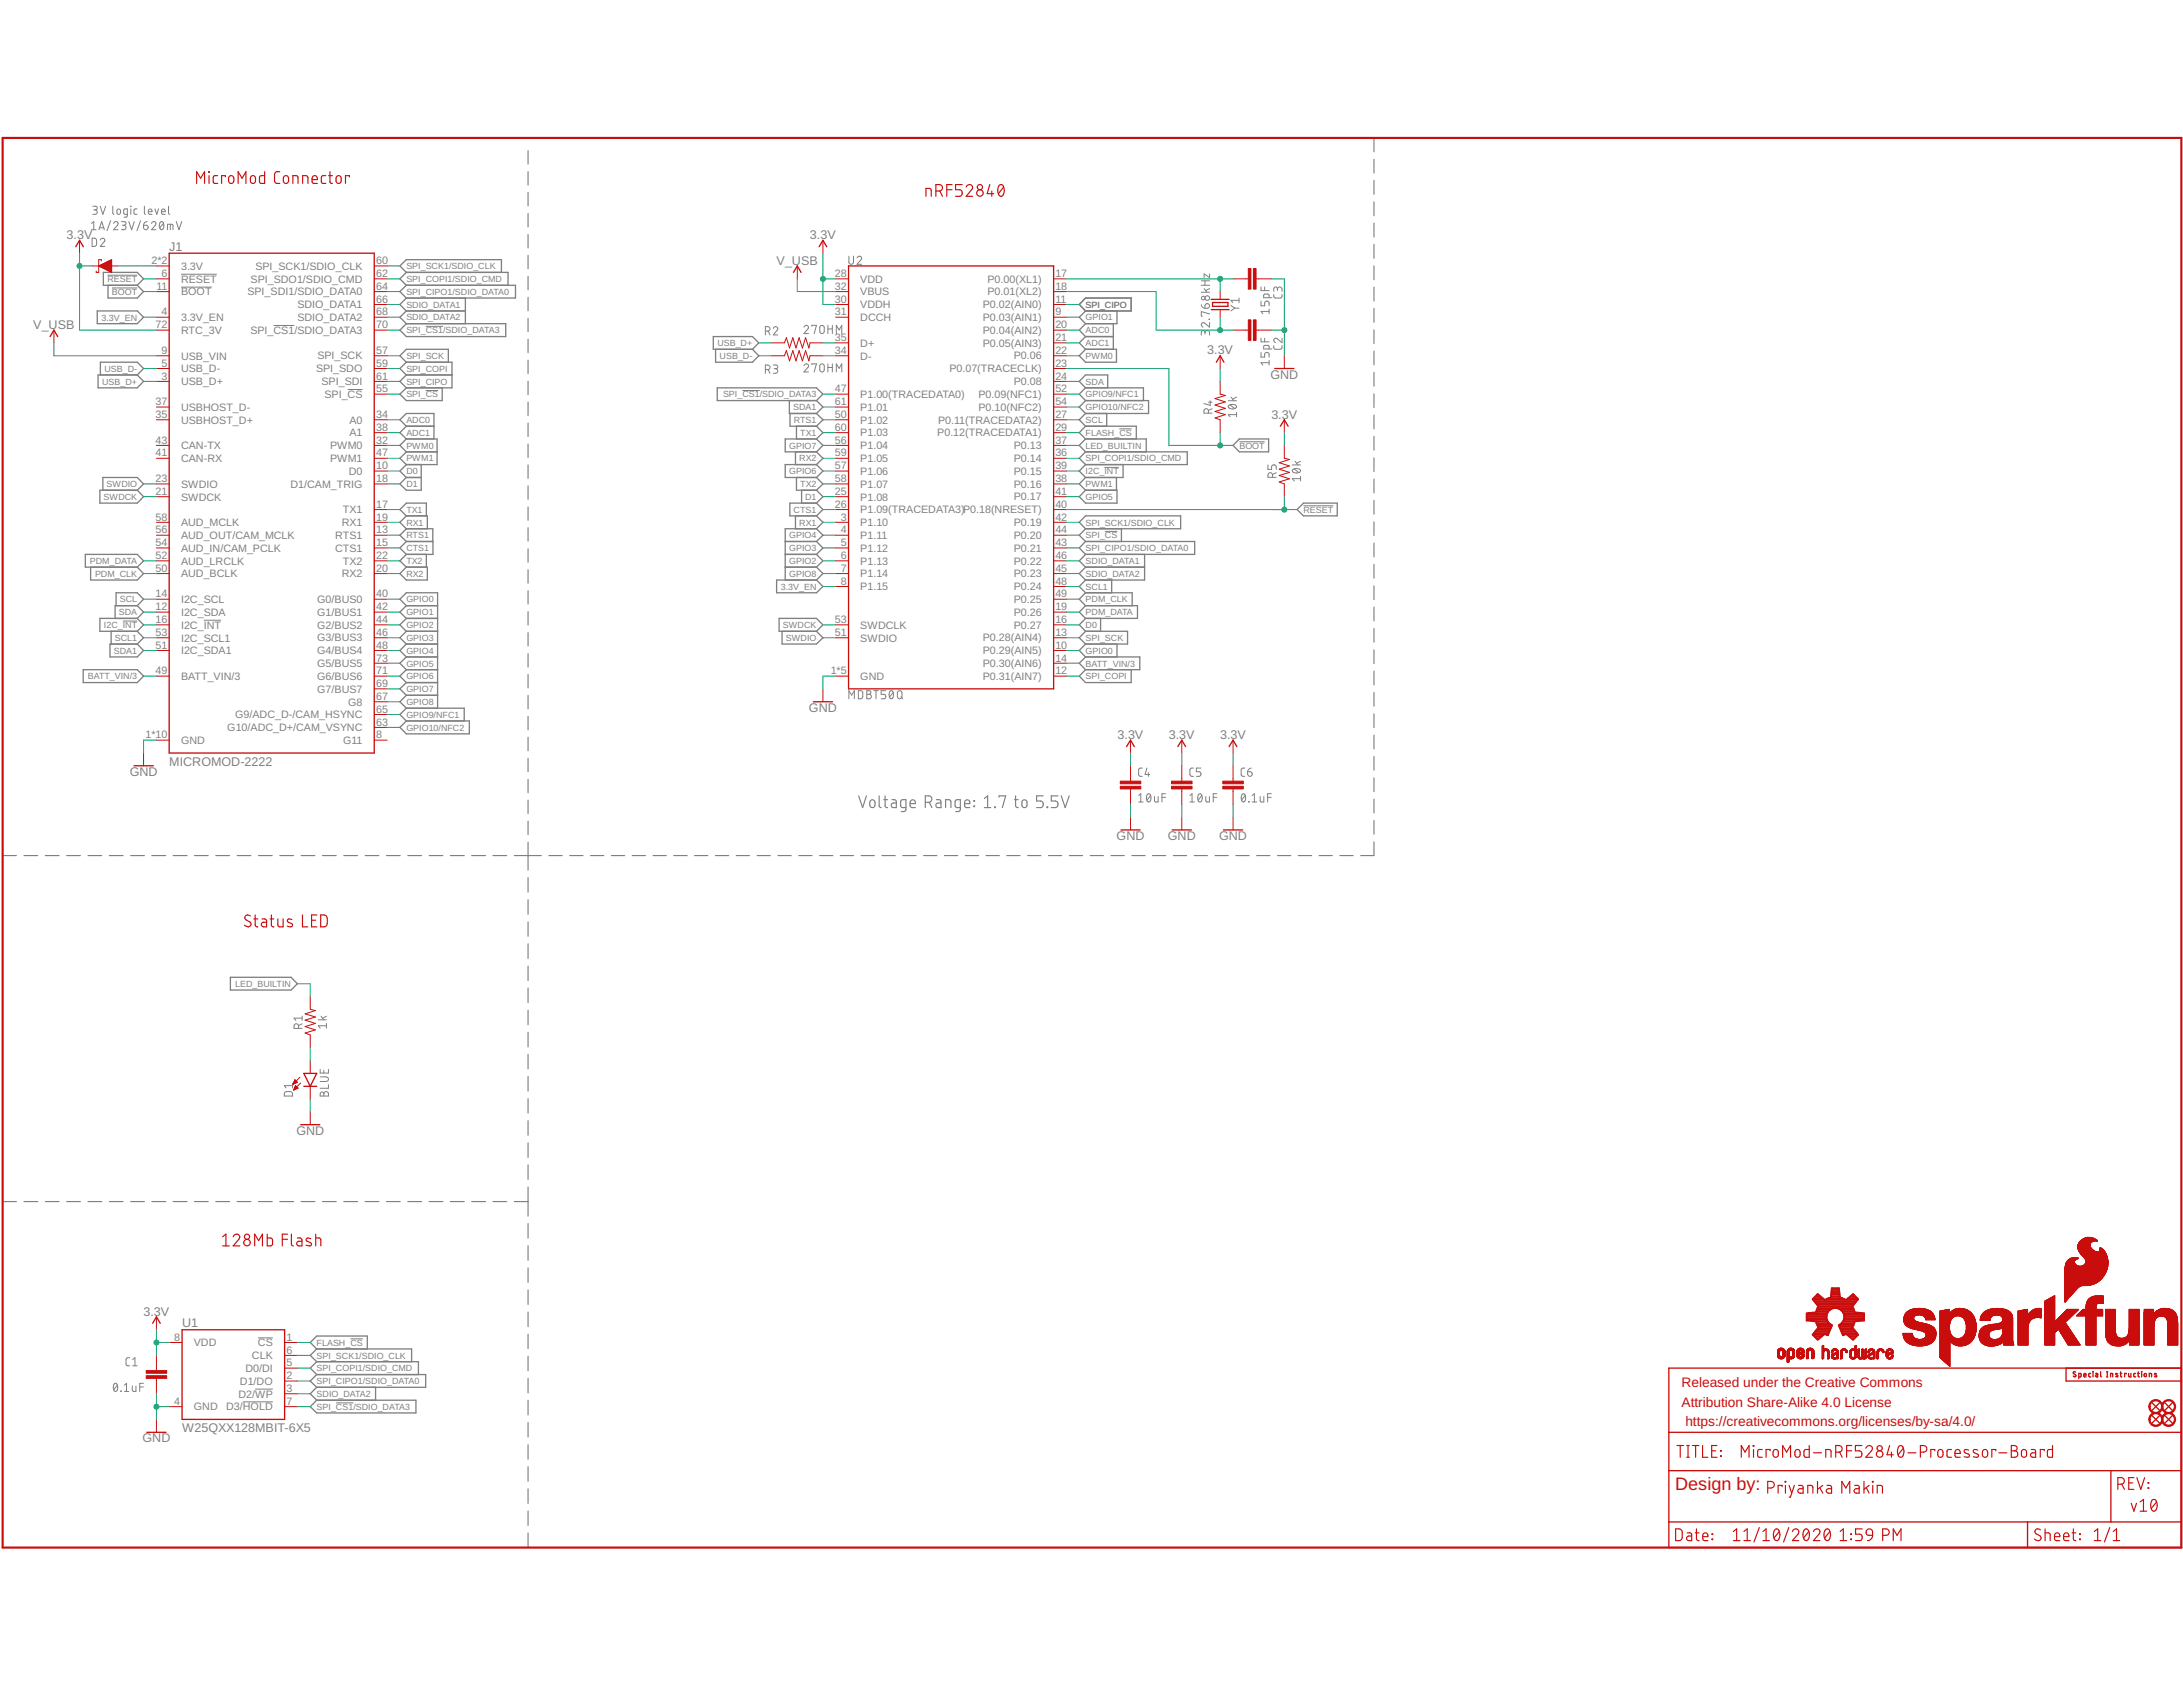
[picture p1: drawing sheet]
<svg xmlns="http://www.w3.org/2000/svg" width="279mm" height="216mm" viewBox="0 0 279 216" stroke-linecap="round" stroke-linejoin="round" font-family="sans-serif">
<defs><g id="words">
<text font-size="2.3" fill="#c90d0c" x="214.4" y="190.7">Design by:</text>
<g font-size="1.8" fill="#c90d0c">
<text x="215.2" y="177.6">Released under the Creative Commons</text>
<text x="215.2" y="180">Attribution Share-Alike 4.0 License</text>
<text x="215.7" y="182.5">https://creativecommons.org/licenses/by-sa/4.0/</text>
</g>
<g font-size="1.6" fill="#808080">
<text x="8.5" y="30.6">3.3V</text>
<text x="21.7" y="32.1">J1</text>
<text x="99.4" y="33.9">V_USB</text>
<text x="103.7" y="30.6">3.3V</text>
<text x="4.3" y="42.1">V_USB</text>
<text x="154.5" y="45.4">3.3V</text>
<text x="162.6" y="48.5">GND</text>
<text x="162.7" y="53.6">3.3V</text>
<text x="103.5" y="91.1">GND</text>
<text x="143" y="94.6">3.3V</text>
<text x="149.6" y="94.6">3.3V</text>
<text x="156.2" y="94.6">3.3V</text>
<text x="16.6" y="99.3">GND</text>
<text x="21.7" y="98">MICROMOD-2222</text>
<text x="142.9" y="107.5">GND</text>
<text x="149.5" y="107.5">GND</text>
<text x="156" y="107.5">GND</text>
<text x="37.9" y="145.2">GND</text>
<text x="18.4" y="168.4">3.3V</text>
<text x="23.3" y="169.8">U1</text>
<text x="18.2" y="184.6">GND</text>
<text x="23.3" y="183.3">W25QXX128MBIT-6X5</text>
</g>
<g font-size="1.4" fill="#808080">
<text x="19.4" y="33.8">2*2</text>
<text x="20.7" y="35.5">6</text>
<text x="23.2" y="34.5">3.3V</text>
<text x="32.7" y="34.5">SPI_SCK1/SDIO_CLK</text>
<text x="48.1" y="33.8">60</text>
<text x="48.1" y="35.5">62</text>
<text x="106.8" y="35.5">28</text>
<text x="135.1" y="35.5">17</text>
<text x="20" y="37.1">11</text>
<text x="20.7" y="40.4">4</text>
<text x="23.2" y="37.8">BOOT</text>
<text x="23.2" y="36.2">RESET</text>
<text x="23.2" y="41.1">3.3V_EN</text>
<text x="31.7" y="37.8">SPI_SDI1/SDIO_DATA0</text>
<text x="32.1" y="36.2">SPI_SDO1/SDIO_CMD</text>
<text x="38.1" y="39.4">SDIO_DATA1</text>
<text x="38.1" y="41.1">SDIO_DATA2</text>
<text x="48.1" y="38.7">66</text>
<text x="48.1" y="37.1">64</text>
<text x="48.1" y="40.4">68</text>
<text x="106.8" y="38.7">30</text>
<text x="106.8" y="40.4">31</text>
<text x="106.8" y="37.1">32</text>
<text x="110.1" y="36.2">VDD</text>
<text x="110.1" y="39.5">VDDH</text>
<text x="110.1" y="41.1">DCCH</text>
<text x="110.1" y="37.8">VBUS</text>
<text x="125.8" y="41.1">P0.03(AIN1)</text>
<text x="125.8" y="39.4">P0.02(AIN0)</text>
<text x="126.4" y="36.2">P0.00(XL1)</text>
<text x="126.4" y="37.8">P0.01(XL2)</text>
<text x="135.1" y="40.4">9</text>
<text x="135.1" y="38.7">11</text>
<text x="135.1" y="37.1">18</text>
<text x="19.9" y="42">72</text>
<text x="20.7" y="46.9">5</text>
<text x="20.7" y="45.3">9</text>
<text x="23.2" y="47.7">USB_D-</text>
<text x="23.2" y="42.7">RTC_3V</text>
<text x="23.2" y="46">USB_VIN</text>
<text x="32" y="42.7">SPI_CS1/SDIO_DATA3</text>
<text x="40.5" y="47.6">SPI_SDO</text>
<text x="40.6" y="46">SPI_SCK</text>
<text x="48.1" y="42">70</text>
<text x="48.1" y="45.3">57</text>
<text x="48.1" y="46.9">59</text>
<text x="106.8" y="45.3">34</text>
<text x="106.8" y="43.7">35</text>
<text x="110.1" y="46">D-</text>
<text x="110.1" y="44.4">D+</text>
<text x="121.5" y="47.6">P0.07(TRACECLK)</text>
<text x="125.8" y="42.7">P0.04(AIN2)</text>
<text x="125.8" y="44.4">P0.05(AIN3)</text>
<text x="129.8" y="46">P0.06</text>
<text x="135.1" y="42">20</text>
<text x="135.1" y="43.7">21</text>
<text x="135.1" y="45.3">22</text>
<text x="135.1" y="46.9">23</text>
<text x="19.9" y="53.5">35</text>
<text x="19.9" y="51.9">37</text>
<text x="20.7" y="48.6">3</text>
<text x="23.2" y="49.3">USB_D+</text>
<text x="23.2" y="52.6">USBHOST_D-</text>
<text x="41.2" y="49.3">SPI_SDI</text>
<text x="41.5" y="50.9">SPI_CS</text>
<text x="48.1" y="53.5">34</text>
<text x="48.1" y="48.6">61</text>
<text x="48.1" y="50.2">55</text>
<text x="106.8" y="50.2">47</text>
<text x="106.8" y="53.5">50</text>
<text x="106.8" y="51.9">61</text>
<text x="110.1" y="50.9">P1.00(TRACEDATA0)</text>
<text x="110.1" y="52.6">P1.01</text>
<text x="125.2" y="50.9">P0.09(NFC1)</text>
<text x="125.2" y="52.6">P0.10(NFC2)</text>
<text x="129.8" y="49.3">P0.08</text>
<text x="135.1" y="48.6">24</text>
<text x="135.1" y="53.5">27</text>
<text x="135.1" y="50.2">52</text>
<text x="135.1" y="51.9">54</text>
<text x="19.9" y="58.4">41</text>
<text x="19.9" y="56.8">43</text>
<text x="23.2" y="54.2">USBHOST_D+</text>
<text x="23.2" y="59.1">CAN-RX</text>
<text x="23.2" y="57.5">CAN-TX</text>
<text x="42.3" y="59.1">PWM1</text>
<text x="42.3" y="57.5">PWM0</text>
<text x="44.7" y="55.8">A1</text>
<text x="44.7" y="54.2">A0</text>
<text x="48.1" y="55.1">38</text>
<text x="48.1" y="58.4">47</text>
<text x="48.1" y="56.8">32</text>
<text x="106.8" y="56.8">56</text>
<text x="106.8" y="58.4">59</text>
<text x="106.8" y="55.1">60</text>
<text x="110.1" y="54.2">P1.02</text>
<text x="110.1" y="57.5">P1.04</text>
<text x="110.1" y="59.1">P1.05</text>
<text x="110.1" y="55.9">P1.03</text>
<text x="120" y="55.8">P0.12(TRACEDATA1)</text>
<text x="120.1" y="54.2">P0.11(TRACEDATA2)</text>
<text x="129.8" y="59.1">P0.14</text>
<text x="129.8" y="57.5">P0.13</text>
<text x="135.1" y="55.1">29</text>
<text x="135.1" y="58.4">36</text>
<text x="135.1" y="56.8">37</text>
<text x="19.9" y="63.3">21</text>
<text x="19.9" y="61.7">23</text>
<text x="23.2" y="64.1">SWDCK</text>
<text x="23.2" y="62.4">SWDIO</text>
<text x="37.2" y="62.4">D1/CAM_TRIG</text>
<text x="43.9" y="65.7">TX1</text>
<text x="44.6" y="60.8">D0</text>
<text x="48.1" y="60.1">10</text>
<text x="48.1" y="65">17</text>
<text x="48.1" y="61.7">18</text>
<text x="106.8" y="63.3">25</text>
<text x="106.8" y="65">26</text>
<text x="106.8" y="60.1">57</text>
<text x="106.8" y="61.7">58</text>
<text x="110.1" y="64.1">P1.08</text>
<text x="110.1" y="65.7">P1.09(TRACEDATA3)P0.18(NRESET)</text>
<text x="110.1" y="60.8">P1.06</text>
<text x="110.1" y="62.4">P1.07</text>
<text x="129.8" y="62.4">P0.16</text>
<text x="129.8" y="60.8">P0.15</text>
<text x="129.8" y="64">P0.17</text>
<text x="135.1" y="61.7">38</text>
<text x="135.1" y="60.1">39</text>
<text x="135.1" y="65">40</text>
<text x="135.1" y="63.3">41</text>
<text x="19.9" y="66.6">58</text>
<text x="19.9" y="68.3">56</text>
<text x="19.9" y="69.9">54</text>
<text x="19.9" y="71.5">52</text>
<text x="23.2" y="67.3">AUD_MCLK</text>
<text x="23.2" y="69">AUD_OUT/CAM_MCLK</text>
<text x="23.2" y="70.6">AUD_IN/CAM_PCLK</text>
<text x="42.9" y="70.6">CTS1</text>
<text x="42.9" y="69">RTS1</text>
<text x="43.7" y="67.3">RX1</text>
<text x="48.1" y="66.6">19</text>
<text x="48.1" y="69.9">15</text>
<text x="48.1" y="68.3">13</text>
<text x="48.1" y="71.5">22</text>
<text x="107.6" y="66.6">3</text>
<text x="107.6" y="68.3">4</text>
<text x="107.6" y="69.9">5</text>
<text x="107.6" y="71.5">6</text>
<text x="110.1" y="67.3">P1.10</text>
<text x="110.1" y="69">P1.11</text>
<text x="110.1" y="70.6">P1.12</text>
<text x="129.8" y="67.3">P0.19</text>
<text x="129.8" y="70.6">P0.21</text>
<text x="129.8" y="69">P0.20</text>
<text x="135.1" y="66.6">42</text>
<text x="135.1" y="69.9">43</text>
<text x="135.1" y="68.3">44</text>
<text x="135.1" y="71.5">46</text>
<text x="19.9" y="76.5">14</text>
<text x="19.9" y="73.2">50</text>
<text x="23.2" y="77.2">I2C_SCL</text>
<text x="23.2" y="72.3">AUD_LRCLK</text>
<text x="23.2" y="73.9">AUD_BCLK</text>
<text x="40.6" y="77.2">G0/BUS0</text>
<text x="43.7" y="73.9">RX2</text>
<text x="43.9" y="72.2">TX2</text>
<text x="48.1" y="73.2">20</text>
<text x="48.1" y="76.5">40</text>
<text x="107.6" y="73.2">7</text>
<text x="107.6" y="74.8">8</text>
<text x="110.1" y="72.3">P1.13</text>
<text x="110.1" y="73.9">P1.14</text>
<text x="110.1" y="75.5">P1.15</text>
<text x="129.8" y="73.9">P0.23</text>
<text x="129.8" y="72.2">P0.22</text>
<text x="129.8" y="75.5">P0.24</text>
<text x="129.8" y="77.2">P0.25</text>
<text x="135.1" y="73.2">45</text>
<text x="135.1" y="74.8">48</text>
<text x="135.1" y="76.5">49</text>
<text x="19.9" y="79.7">16</text>
<text x="19.9" y="78.1">12</text>
<text x="19.9" y="81.4">53</text>
<text x="19.9" y="83">51</text>
<text x="23.2" y="80.5">I2C_INT</text>
<text x="23.2" y="78.8">I2C_SDA</text>
<text x="23.2" y="82.1">I2C_SCL1</text>
<text x="23.2" y="83.7">I2C_SDA1</text>
<text x="40.6" y="78.8">G1/BUS1</text>
<text x="40.6" y="80.4">G2/BUS2</text>
<text x="40.6" y="82.1">G3/BUS3</text>
<text x="40.6" y="83.7">G4/BUS4</text>
<text x="48.1" y="78.1">42</text>
<text x="48.1" y="79.7">44</text>
<text x="48.1" y="81.4">46</text>
<text x="48.1" y="83">48</text>
<text x="106.8" y="81.4">51</text>
<text x="106.8" y="79.7">53</text>
<text x="110.1" y="82.1">SWDIO</text>
<text x="110.1" y="80.5">SWDCLK</text>
<text x="125.8" y="83.7">P0.29(AIN5)</text>
<text x="125.8" y="82.1">P0.28(AIN4)</text>
<text x="129.8" y="80.4">P0.27</text>
<text x="129.8" y="78.8">P0.26</text>
<text x="135.1" y="83">10</text>
<text x="135.1" y="81.4">13</text>
<text x="135.1" y="79.7">16</text>
<text x="135.1" y="78.1">19</text>
<text x="19.9" y="86.3">49</text>
<text x="23.2" y="87">BATT_VIN/3</text>
<text x="40.6" y="85.4">G5/BUS5</text>
<text x="40.6" y="87">G6/BUS6</text>
<text x="40.6" y="88.7">G7/BUS7</text>
<text x="48.1" y="84.7">73</text>
<text x="48.1" y="86.3">71</text>
<text x="48.1" y="87.9">69</text>
<text x="48.1" y="89.6">67</text>
<text x="106.3" y="86.3">1*5</text>
<text x="110.1" y="87">GND</text>
<text x="125.8" y="87">P0.31(AIN7)</text>
<text x="125.8" y="85.4">P0.30(AIN6)</text>
<text x="135.1" y="86.3">12</text>
<text x="135.1" y="84.7">14</text>
<text x="18.6" y="94.5">1*10</text>
<text x="23.2" y="95.2">GND</text>
<text x="29.1" y="93.6">G10/ADC_D+/CAM_VSYNC</text>
<text x="30.1" y="91.9">G9/ADC_D-/CAM_HSYNC</text>
<text x="43.9" y="95.2">G11</text>
<text x="44.6" y="90.3">G8</text>
<text x="48.1" y="94.5">8</text>
<text x="48.1" y="91.2">65</text>
<text x="48.1" y="92.9">63</text>
<text x="22.3" y="171.6">8</text>
<text x="24.8" y="172.3">VDD</text>
<text x="32.3" y="173.9">CLK</text>
<text x="33" y="172.3">CS</text>
<text x="36.7" y="173.2">6</text>
<text x="36.7" y="171.6">1</text>
<text x="22.3" y="179.8">4</text>
<text x="30.5" y="178.9">D2/WP</text>
<text x="30.7" y="177.2">D1/DO</text>
<text x="31.4" y="175.6">D0/DI</text>
<text x="36.7" y="179.8">7</text>
<text x="36.7" y="178.1">3</text>
<text x="36.7" y="176.5">2</text>
<text x="36.7" y="174.9">5</text>
<text x="24.8" y="180.5">GND</text>
<text x="28.9" y="180.5">D3/HOLD</text>
</g>
<g font-size="1.1" fill="#808080">
<text x="52" y="34.5">SPI_SCK1/SDIO_CLK</text>
<text x="13" y="41">3.3V_EN</text>
<text x="13.8" y="36.1">RESET</text>
<text x="14.3" y="37.7">BOOT</text>
<text x="52" y="37.7">SPI_CIPO1/SDIO_DATA0</text>
<text x="52" y="39.4">SDIO_DATA1</text>
<text x="52" y="41">SDIO_DATA2</text>
<text x="52" y="36.1">SPI_COPI1/SDIO_CMD</text>
<text x="138.9" y="41">GPIO1</text>
<text x="138.9" y="39.4">SPI_CIPO</text>
<text x="13.4" y="47.6">USB_D-</text>
<text x="52" y="45.9">SPI_SCK</text>
<text x="52" y="47.6">SPI_COPI</text>
<text x="52" y="42.7">SPI_CS1/SDIO_DATA3</text>
<text x="91.8" y="44.3">USB_D+</text>
<text x="92.1" y="45.9">USB_D-</text>
<text x="138.9" y="42.7">ADC0</text>
<text x="138.9" y="44.3">ADC1</text>
<text x="138.9" y="45.9">PWM0</text>
<text x="13.1" y="49.2">USB_D+</text>
<text x="52" y="49.2">SPI_CIPO</text>
<text x="52" y="50.9">SPI_CS</text>
<text x="92.5" y="50.9">SPI_CS1/SDIO_DATA3</text>
<text x="101.5" y="52.5">SDA1</text>
<text x="138.9" y="49.2">SDA</text>
<text x="138.9" y="50.9">GPIO9/NFC1</text>
<text x="138.9" y="52.5">GPIO10/NFC2</text>
<text x="52" y="54.1">ADC0</text>
<text x="52" y="55.8">ADC1</text>
<text x="52" y="57.4">PWM0</text>
<text x="52" y="59.1">PWM1</text>
<text x="101" y="57.4">GPIO7</text>
<text x="101.6" y="54.1">RTS1</text>
<text x="102.3" y="59.1">RX2</text>
<text x="102.4" y="55.8">TX1</text>
<text x="138.9" y="54.1">SCL</text>
<text x="138.9" y="57.4">LED_BUILTIN</text>
<text x="138.9" y="55.8">FLASH_CS</text>
<text x="138.9" y="59.1">SPI_COPI1/SDIO_CMD</text>
<text x="158.6" y="57.4">BOOT</text>
<text x="13.2" y="64">SWDCK</text>
<text x="13.6" y="62.3">SWDIO</text>
<text x="52" y="65.6">TX1</text>
<text x="52" y="60.7">D0</text>
<text x="52" y="62.3">D1</text>
<text x="101" y="60.7">GPIO6</text>
<text x="101.6" y="65.6">CTS1</text>
<text x="102.4" y="62.3">TX2</text>
<text x="103" y="64">D1</text>
<text x="138.9" y="60.7">I2C_INT</text>
<text x="138.9" y="62.3">PWM1</text>
<text x="138.9" y="64">GPIO5</text>
<text x="166.8" y="65.6">RESET</text>
<text x="52" y="67.3">RX1</text>
<text x="52" y="70.5">CTS1</text>
<text x="52" y="68.9">RTS1</text>
<text x="101" y="70.5">GPIO3</text>
<text x="101" y="68.9">GPIO4</text>
<text x="102.3" y="67.3">RX1</text>
<text x="138.9" y="67.3">SPI_SCK1/SDIO_CLK</text>
<text x="138.9" y="70.5">SPI_CIPO1/SDIO_DATA0</text>
<text x="138.9" y="68.9">SPI_CS</text>
<text x="11.5" y="72.2">PDM_DATA</text>
<text x="12.2" y="73.8">PDM_CLK</text>
<text x="15.3" y="77.1">SCL</text>
<text x="52" y="77.1">GPIO0</text>
<text x="52" y="73.8">RX2</text>
<text x="52" y="72.2">TX2</text>
<text x="99.9" y="75.5">3.3V_EN</text>
<text x="101" y="72.2">GPIO2</text>
<text x="101" y="73.8">GPIO8</text>
<text x="138.9" y="77.1">PDM_CLK</text>
<text x="138.9" y="75.5">SCL1</text>
<text x="138.9" y="72.2">SDIO_DATA1</text>
<text x="138.9" y="73.8">SDIO_DATA2</text>
<text x="13.3" y="80.4">I2C_INT</text>
<text x="14.6" y="83.7">SDA1</text>
<text x="14.7" y="82">SCL1</text>
<text x="15.2" y="78.7">SDA</text>
<text x="52" y="78.7">GPIO1</text>
<text x="52" y="82">GPIO3</text>
<text x="52" y="80.4">GPIO2</text>
<text x="52" y="83.7">GPIO4</text>
<text x="100.2" y="80.4">SWDCK</text>
<text x="100.6" y="82">SWDIO</text>
<text x="138.9" y="82">SPI_SCK</text>
<text x="138.9" y="78.7">PDM_DATA</text>
<text x="138.9" y="80.4">D0</text>
<text x="138.9" y="83.7">GPIO0</text>
<text x="11.2" y="86.9">BATT_VIN/3</text>
<text x="52" y="85.3">GPIO5</text>
<text x="52" y="88.6">GPIO7</text>
<text x="52" y="86.9">GPIO6</text>
<text x="138.9" y="86.9">SPI_COPI</text>
<text x="138.9" y="85.3">BATT_VIN/3</text>
<text x="52" y="91.9">GPIO9/NFC1</text>
<text x="52" y="93.5">GPIO10/NFC2</text>
<text x="52" y="90.2">GPIO8</text>
<text x="30.1" y="126.3">LED_BUILTIN</text>
<text x="40.5" y="173.9">SPI_SCK1/SDIO_CLK</text>
<text x="40.5" y="172.2">FLASH_CS</text>
<text x="40.5" y="177.1">SPI_CIPO1/SDIO_DATA0</text>
<text x="40.5" y="178.8">SDIO_DATA2</text>
<text x="40.5" y="175.5">SPI_COPI1/SDIO_CMD</text>
<text x="40.5" y="180.4">SPI_CS1/SDIO_DATA3</text>
</g>
</g></defs>
<g fill="none" stroke="#808080" stroke-width=".15">
<path d="M67.6 19.3v1.7M175.9 17.7v1.7M67.6 22v1.7M67.6 24.6v1.8M67.6 27.3v1.7M67.6 30v1.7M67.6 32.7v1.7M67.6 35.4v1.7M67.6 38.1v1.7M175.9 20.4v1.7M175.9 23.1v1.8M175.9 25.8v1.8"/>
<path d="M175.9 28.6v1.7M175.9 31.3v1.8M175.9 34v1.8M175.9 36.7v1.8M175.9 39.5v1.8M67.6 40.7v1.7M67.6 43.4v1.7M67.6 46.1v1.7M67.6 48.8v1.7M67.6 51.5v1.7M67.6 54.1v1.8M67.6 56.8v1.7"/>
<path d="M67.6 59.5v1.7M175.9 42.2v1.8M175.9 44.9v1.8M175.9 47.7v1.7M175.9 50.4v1.8M175.9 53.1v1.8M175.9 55.9v1.7M175.9 58.6v1.7M67.6 62.2v1.7M67.6 64.9v1.7M67.6 67.5v1.8M67.6 70.2v1.7"/>
<path d="M67.6 72.9v1.7M67.6 75.6v1.7M67.6 78.3v1.7M175.9 61.3v1.8M175.9 64.1v1.7M175.9 66.8v1.7M175.9 69.5v1.8M175.9 72.2v1.8M175.9 75v1.7M175.9 77.7v1.8M67.6 81v1.7M67.6 83.7v1.7"/>
<path d="M67.6 86.3v1.7M67.6 89v1.7M67.6 91.7v1.7M67.6 94.4v1.7M67.6 97v1.8M67.6 99.7v1.8M175.9 80.4v1.8M175.9 83.2v1.7M175.9 85.9v1.8M175.9 88.6v1.8M175.9 91.4v1.7M175.9 94.1v1.7"/>
<path d="M175.9 96.8v1.8M175.9 99.5v1.8M.3 109.5h1.8M3.1 109.5h1.7M5.8 109.5h1.8M8.5 109.5h1.8M11.3 109.5h1.7M14 109.5h1.7M16.7 109.5h1.8M19.4 109.5h1.8M22.2 109.5h1.7M24.9 109.5h1.7"/>
<path d="M27.6 109.5h1.8M30.4 109.5h1.7M33.1 109.5h1.7M35.8 109.5h1.8M38.5 109.5h1.8M41.3 109.5h1.7M44 109.5h1.8M46.7 109.5h1.8M49.5 109.5h1.7M52.2 109.5h1.8M54.9 109.5h1.8M57.6 109.5h1.8"/>
<path d="M60.4 109.5h1.7M63.1 109.5h1.8M65.8 109.5h3.5M67.6 102.4v1.7M67.6 105.1v1.7M67.6 107.8v3.6M67.6 112.3v1.9M67.6 115.1v1.9M67.6 118v1.8M70.3 109.5h1.6M72.9 109.5h1.7M75.6 109.5h1.7"/>
<path d="M78.3 109.5h1.6M80.9 109.5h1.7M83.6 109.5h1.7M86.2 109.5h1.7M88.9 109.5h1.7M91.6 109.5h1.7M94.2 109.5h1.7M96.9 109.5h1.7M99.6 109.5h1.7M102.2 109.5h1.7M104.9 109.5h1.7M107.5 109.5h1.7"/>
<path d="M109.9 101.9l.5 1.5 .5-1.5M110.2 109.5h1.7M111.4 102.4a.34 .34 0 0 1 .4 0 .34 .34 0 0 1 .2 .3v.3a.34 .34 0 0 1-.3 .4 .34 .34 0 0 1-.4-.4v-.3zM112.5 101.9v1.2l.1 .2 .2 .1M112.9 109.5h1.7M113.1 102.3h.5M113.3 101.9v1.3l.3 .2M114.2 102.3l.4 .1 .1 .2v.8h-.4a.3 .3 0 0 1-.2-.3 .3 .3 0 0 1 .2-.3h.4M115.5 109.5h1.7M116 103.4l-.6-.1-.1-.1v-.6l.1-.2 .6-.1v1.3l-.2 .2-.4 .1M116.5 102.8h.7a.35 .35 0 0 0-.3-.4 .35 .35 0 0 0-.4 .3v.5l.2 .2h.5M118.2 109.5h1.7"/>
<path d="M118.4 102.7h.5a.41 .41 0 0 0 .4-.4 .41 .41 0 0 0-.4-.4h-.5v1.5M118.9 102.7l.4 .7M119.8 102.3l.5 .1 .1 .2v.8h-.3a.3 .3 0 0 1-.3-.3 .3 .3 0 0 1 .3-.3h.3M120.9 109.5h1.7M121 103.4v-1.1l.5 .1 .2 .1v.9M122.9 103.4l-.5-.1-.1-.1-.1-.6 .2-.2 .5-.1v1.3l-.1 .2-.5 .1M123.5 102.8h.6a.34 .34 0 0 0-.2-.4 .34 .34 0 0 0-.4 .3v.5l.2 .2h.4M123.5 109.5h1.7M124.7 102.5v.1zM124.7 103.1v.1zM126 103.4h.8M126 102.2l.4-.3v1.5"/>
<path d="M126.2 109.5h1.7M127.3 103.3l.1 .1zM127.9 102v-.1h.8l-.4 1.5M128.9 109.5h1.7M129.8 102.3h.5M130 101.9v1.3l.3 .2M130.9 102.4a.33 .33 0 0 1 .4 0 .33 .33 0 0 1 .1 .3v.3a.33 .33 0 0 1-.3 .4 .33 .33 0 0 1-.3-.4v-.5zM131.5 109.5h1.7M133.5 101.9h-.8v.6h.5a.43 .43 0 0 1 .3 .4 .43 .43 0 0 1-.3 .5h-.5M134 103.3l.1 .1zM134.2 109.5h1.7M135.4 101.9h-.8v.6h.5a.43 .43 0 0 1 .3 .4 .43 .43 0 0 1-.3 .5h-.5"/>
<path d="M135.8 101.9l.5 1.5 .5-1.5M136.9 109.5h1.7M139.5 109.5h1.7M142.2 109.5h1.7M144.9 109.5h1.7M147.5 109.5h1.7M150.2 109.5h1.7M152.8 109.5h1.7M155.5 109.5h1.7M158.2 109.5h1.7M160.8 109.5h1.7M163.5 109.5h1.7"/>
<path d="M166.2 109.5h1.7M168.8 109.5h1.7M171.5 109.5h1.7M175.9 107.7v1.8h-1.7M175.9 102.3v1.7M175.9 105v1.8M67.6 120.8v1.9M67.6 123.6v1.9M67.6 126.4v1.9M67.6 129.3v1.8M67.6 132.1v1.9M67.6 134.9v1.9"/>
<path d="M67.6 137.8v1.8M.3 153.8h1.8M3.1 153.8h1.7M5.8 153.8h1.8M8.5 153.8h1.8M11.3 153.8h1.7M14 153.8h1.7M16.7 153.8h1.8M19.4 153.8h1.8M22.2 153.8h1.7M24.9 153.8h1.7M27.6 153.8h1.8"/>
<path d="M30.4 153.8h1.7M33.1 153.8h1.7M35.8 153.8h1.8M38.5 153.8h1.8M41.3 153.8h1.7M44 153.8h1.8M46.7 153.8h1.8M49.5 153.8h1.7M52.2 153.8h1.8M54.9 153.8h1.8M57.6 153.8h1.8M60.4 153.8h1.7"/>
<path d="M63.1 153.8h1.8M65.8 153.8h1.8M67.6 140.6v1.9M67.6 143.4v1.9M67.6 146.3v1.8M67.6 149.1v1.8M67.6 151.9v3.7M67.6 156.6v1.9M67.6 159.4v1.9M67.6 162.3v1.8M67.6 165.1v1.8M67.6 167.9v1.9"/>
<path d="M67.6 170.8v1.8M67.6 173.6v1.8M67.6 176.4v1.9M67.6 179.2v1.9M67.6 182.1v1.8M67.6 184.9v1.9M67.6 187.7v1.9M67.6 190.5v1.9M67.6 193.4v1.8M67.6 196.2v1.9"/>
</g>
<g fill="none" stroke="#808080" stroke-width=".13">
<path d="M11.7 28.6l.3-.2v1M11.7 29.4h.6M11.8 30.5h.4l.1 .2 .1 .5-.2 .3h-.4zM11.9 26.4h.3a.23 .23 0 0 1 .2 .2 .23 .23 0 0 1-.2 .3h-.2M12.2 26.9a.29 .29 0 0 1 .3 .2 .29 .29 0 0 1-.3 .3h-.3M12.7 29.4l.3-1 .4 1M12.7 29.1h.6M12.8 30.7a.29 .29 0 0 1 .4-.2 .29 .29 0 0 1 .1 .4l-.5 .6h.6M12.8 26.4l.4 1 .3-1M13.8 35.2h3.8M14.2 28.2l-.5 1.3M14.3 36.9h3.3"/>
<path d="M14.4 26.4v.9l.2 .1M14.5 28.6a.29 .29 0 0 1 .5-.2 .29 .29 0 0 1 0 .4l-.5 .6h.6M15 26.9l.1-.1a.24 .24 0 0 1 .3 .2v.2a.23 .23 0 0 1-.2 .2 .23 .23 0 0 1-.2-.2zM15.5 28.4h.4a.23 .23 0 0 1 .2 .2 .23 .23 0 0 1-.2 .2h-.2M15.8 28.8a.29 .29 0 0 1 .3 .3 .29 .29 0 0 1-.3 .3h-.3M16.3 27.4l-.4-.1-.1-.4 .1-.1 .4-.1v.9l-.1 .2h-.3M16.5 28.4l.3 1 .4-1M16.7 26.4h.1zM16.7 26.7v.7M17.5 26.7l-.3 .1-.1 .1 .1 .4 .3 .1M18 28.2l-.5 1.3M18.4 28.8h.3a.29 .29 0 0 1 .2 .4 .29 .29 0 0 1-.3 .2 .29 .29 0 0 1-.2-.3z"/>
<path d="M18.5 26.4v.9l.1 .1M18.8 28.4a.44 .44 0 0 0-.4 .4M19 27.1h.5a.24 .24 0 0 0-.2-.3 .24 .24 0 0 0-.3 .2v.3l.5 .1M19.4 28.6a.29 .29 0 0 1 .4-.2 .29 .29 0 0 1 .1 .4l-.5 .6h.6M19.8 26.7l.3 .7 .2-.7M20.5 28.4h.2a.6 .6 0 0 1 0 1 .63 .63 0 0 1-.2-1zM20.7 27.1h.4v-.1a.23 .23 0 0 0-.2-.3 .23 .23 0 0 0-.2 .3v.3l.4 .1M20.9 28.6l-.5 .6M21.4 29.4v-.7h.7v.2v.5M21.6 26.4v.9l.1 .1M21.8 28.7v.7M22.6 28.4l.3 1 .4-1"/>
<path d="M23.2 36.7h3.9M23.2 35.1h4.5M108.6 32.8v.7a.3 .3 0 0 0 .3 .3 .3 .3 0 0 0 .3-.3v-.7M109.7 33a.29 .29 0 0 1 .4-.2 .29 .29 0 0 1 .1 .5l-.5 .5h.6M153.8 39a.51 .51 0 0 0 .4 .5M153.8 37.4h1M153.8 36.5h1M153.8 35.9h1M154.1 36.9l.4 .5M154.2 35.9v.6M154.3 39a.3 .3 0 0 1 .5 0 .3 .3 0 0 1-.3 .5h-.3zM154.8 35.1v.4l-.7-.4v.4"/>
<path d="M154.8 36.9l-.5 .3M157.5 39.1l.5 .3M158 39.4l-.5 .4M158 39.4h.6M158.6 38.4h-1.1l.3 .3M158.6 38.1v.6M161.4 38.5v.6h.5v-.3a.29 .29 0 0 1 .2-.3 .29 .29 0 0 1 .3 .3v.3M161.4 36.7v.5h1M161.9 36.7v.5M162.4 38.1l-.1-.4-.4-.1-.1 .1-.1 .4h1.1M162.4 39.6v.6M162.4 39.9h-1l.2 .3"/>
<path d="M163 37.7l.1 .3 .2 .1h.7l.1-.4M163.5 37a.3 .3 0 0 1 .3-.3 .3 .3 0 0 1 .3 .3v.3M163.5 37.2v-.2a.23 .23 0 0 0-.2-.3 .23 .23 0 0 0-.3 .3v.3M35 41.7h2.7M44.5 49.8h1.9M54.5 41.8h2.2M54.5 50h1.6M95 50h2.2M98 42.4h.3a.29 .29 0 0 0 .3-.3 .29 .29 0 0 0-.3-.3h-.3v1.1M98 47.3h.3a.3 .3 0 0 0 .3-.3 .3 .3 0 0 0-.3-.3h-.3v1.1M98.3 42.4l.3 .5M98.3 47.3l.3 .5"/>
<path d="M99 42a.28 .28 0 0 1 .4-.2 .28 .28 0 0 1 .1 .5l-.5 .6h.5M99 46.7h.3a.23 .23 0 0 1 .2 .2 .23 .23 0 0 1-.2 .3h-.2M99.3 47.2h.1a.29 .29 0 0 1 .1 .3 .29 .29 0 0 1-.2 .3h-.3M102.9 41.9a.29 .29 0 0 1 .4-.3 .29 .29 0 0 1 .1 .5l-.5 .6h.6M102.9 46.8a.29 .29 0 0 1 .4-.2 .29 .29 0 0 1 .1 .4l-.5 .6h.6M103.9 41.8v-.2h.6l-.3 1.1M103.9 46.7v-.1h.6l-.3 1M104.9 46.7a.29 .29 0 0 1 .4-.1 .29 .29 0 0 1 .2 .2v.5a.29 .29 0 0 1-.3 .3 .29 .29 0 0 1-.3-.3zM105 41.7a.3 .3 0 0 1 .5 .2v.5a.29 .29 0 0 1-.3 .3 .29 .29 0 0 1-.3-.3v-.5zM106 41.6v1.1M106 46.6v1M106 42.1h.5"/>
<path d="M106 47h.5M106.5 41.6v1.1M106.5 46.6v1M107 42.7v-1.1l.4 .6 .3-.6v1.1M107 47.6v-1l.4 .5 .3-.5v1M141.4 59.8h1.8M143.3 54.9h1.5M154.2 42.6a.3 .3 0 0 1 .3-.3 .3 .3 0 0 1 .3 .3v.3M154.2 42.8v-.3a.23 .23 0 0 0-.2-.2 .23 .23 0 0 0-.2 .2v.4M154.7 52.9v-.3a.29 .29 0 0 0-.3-.3 .29 .29 0 0 0-.3 .3v.3h1M154.7 51.5h.4M154.7 40.9h.1z"/>
<path d="M154.8 41.3v.6l-.6-.5a.27 .27 0 0 0-.4 0 .27 .27 0 0 0 .1 .4l.1 .1M154.8 40.2l-1-.3v.5h.1M154.9 51.3v.6l-.8-.3M155.1 52.3l-.4 .2M157.2 51.3h1.1M157.3 51.9a.68 .68 0 0 1 1 .1 .62 .62 0 0 1-1.1 0zM157.4 51.8l.6 .5M157.6 50.8l.3 .5M158.3 53.1h-1.1l.2 .2M158.3 52.8v.5M158.3 50.8l-.5 .3M158.6 56.5h3.3"/>
<path d="M161.4 45.1v.6h.5v-.4a.29 .29 0 0 1 .2-.2 .29 .29 0 0 1 .3 .2v.4M161.4 43.3v.5h1M161.9 43.3v.5M162.3 59.5v.6h.5v-.4a.3 .3 0 0 1 .2-.2 .3 .3 0 0 1 .3 .2v.4M162.4 44.7l-.1-.5h-.4l-.1 .1-.1 .4h1.1M162.4 46.4h-1l.2 .3M162.4 46.1v.6M163 44.2l.1 .4 .2 .1h.7l.1-.5M164.1 43.3v.6l-.7-.6a.29 .29 0 0 0-.4 .2 .29 .29 0 0 0 .3 .4M165.4 59.5h1.1M165.8 59l.3 .5M166.5 59l-.5 .3"/>
<path d="M15.7 79.5h1.9M26.1 79.4h2.2M141.4 68h1.6M162.9 61.1v-.3a.3 .3 0 0 0-.3-.3 .3 .3 0 0 0-.3 .3v.3h1M163.3 60.5l-.4 .2M165.5 60.1a.68 .68 0 0 1 1 .1 .62 .62 0 0 1-1.1 0zM165.7 60l.5 .5M166.5 61.3h-1.1l.3 .3M166.5 61v.6M166.8 64.7h3.8M108.6 89.4v-1l.4 .6 .3-.6v1M109.9 88.4h.4l.1 .2v.7l-.1 .1h-.4z"/>
<path d="M110.9 88.4h.3a.23 .23 0 0 1 .3 .2 .23 .23 0 0 1-.3 .3 .29 .29 0 0 1 .3 .2 .29 .29 0 0 1-.3 .3h-.3zM110.9 88.9h.3M111.8 88.4h.6M112.1 88.4v1M113.4 88.4h-.6v.5h.3a.29 .29 0 0 1 .3 .2 .29 .29 0 0 1-.3 .3h-.3M113.9 88.5l.2-.1a.63 .63 0 0 1 0 1 .64 .64 0 0 1-.2-.9zM114.3 88.6l-.4 .6M115 88.5a.3 .3 0 0 1 .3-.1 .3 .3 0 0 1 .1 .3v.4a.3 .3 0 0 1-.3 .3 .3 .3 0 0 1-.2-.3v-.4zM115.3 89.2l.2 .2M146.2 98.3h-.4l-.1 .2 .1 .7 .4 .2M146.8 98.3l-.2 .8h.6M147 98.9v.5"/>
<path d="M152.8 98.3h-.4l-.1 .2v.7l.5 .2M153.7 98.3h-.6v.5h.4l.2 .2-.1 .3-.5 .1M159.3 98.3h-.3l-.1 .2v.7l.4 .2M159.7 98.8h.3a.3 .3 0 0 1 .3 .3 .3 .3 0 0 1-.3 .3 .3 .3 0 0 1-.3-.3zM160.1 98.3a.51 .51 0 0 0-.4 .5M145.7 101.8l.3-.2v1M145.7 102.6h.6M146.9 101.7l.1-.1a.62 .62 0 0 1 0 1 .66 .66 0 0 1-.1-.9zM147.3 101.8l-.5 .6M147.8 101.9v.6l.1 .1h.3v-.7M148.7 102h.5M149.2 101.6h-.5v1"/>
<path d="M152.3 102.6h.6M152.3 101.8l.3-.2v1M153.4 101.7l.2-.1a.62 .62 0 0 1 0 1 .66 .66 0 0 1-.2-.9zM153.8 101.8l-.4 .6M154.3 101.9v.6l.2 .1h.3v-.7M155.3 102h.4M155.7 101.6h-.4v1M159 101.7l.1-.1a.62 .62 0 0 1 0 1 .68 .68 0 0 1-.1-.9zM159.4 101.8l-.5 .6M159.8 102.6h.1zM160.3 102.6h.5M160.3 101.8l.2-.2v1"/>
<path d="M161.3 101.9v.6l.2 .1h.3v-.7M162.2 102h.5M162.7 101.6h-.5v1M36.5 139.8l.2-.1h.6l.1 .2v.4h-1zM37.4 138.6v.6M37.4 138.9h-1l.2 .3M38.2 131.6v-.3a.29 .29 0 0 0-.3-.3 .29 .29 0 0 0-.3 .3v.3h1.1M38.7 131l-.5 .3M38.7 130.3h-1.1l.3 .3M38.7 130v.6M40.7 130.5h1.1M41 137.8h.7a.3 .3 0 0 1 .3 .3 .3 .3 0 0 1-.3 .3h-.7"/>
<path d="M41 136.9v.4h1v-.4M41 139.9l.1-.1a.22 .22 0 0 1 .3 .2l.1-.2a.29 .29 0 0 1 .3-.1 .29 .29 0 0 1 .2 .3v.3h-1zM41.1 130l.3 .5M41.4 137v.3M41.4 140v.3M41.8 131.3h-1.1l.3 .3M41.8 131v.6M41.8 130l-.5 .3M42 138.8v.5h-1M14.6 177.1l.2-.1a.63 .63 0 0 1 0 1.1 .64 .64 0 0 1-.2-1zM15 177.3l-.4 .5M15.5 178v.1z"/>
<path d="M15.9 178.1h.6M15.9 177.3l.3-.3v1.1M16.6 173.8h-.3l-.2 .2 .1 .7 .4 .1M16.9 177.4v.5l.2 .2h.3v-.7M17 174.8h.6M17 174l.3-.2v1M17.9 177.5h.5M18.4 177h-.5v1.1M31.1 179.4h3.8M32.7 177.8h2.2M33 171.2h1.9M43 179.5h2.2"/>
<path d="M44.9 171.3h1.5"/>
<circle cx="154" cy="38.1" r=".24"/>
<circle cx="154.5" cy="38.1" r=".29"/>
</g>
<g fill="none" stroke="#808080" stroke-width=".17">
<path d="M12.4 39.8h5.2l.8 .8-.8 .8h-5.2zM13.2 34.9h4.4l.8 .8-.8 .8h-4.4zM13.8 36.5v1.6h3.8l.8-.8-.8-.8M52 36.5h14v1.6h-14M52 34.9h13v1.6M52 38.1l-.8 .9 .8 .8M52 34.9l-.8-.9 .8-.8h12.2v1.7M52 36.5l-.8 .8 .8 .8M52 39.8h7.6M52 39.8l-.8 .8 .8 .8M52 34.9l-.8 .8 .8 .8M59.6 38.1v3.3"/>
<path d="M138.9 38.1h5.9v1.7h-5.9l-.8-.8zM138.9 39.8l-.8 .8 .8 .8M143 39.8v1.6h-4.1M12.6 48h5l.8 .8-.8 .8h-5zM12.8 48v-1.6h4.8l.8 .8-.8 .8M51.2 42.2l.8-.8h12.7v1.7h-12.7zM52 56.2h3.9v3.3h-3.9M52 57.8h3.9M52 46.4l-.8-.9 .8-.8h5.4v1.7M52 46.4h5.8v3.2h-5.8M52 46.4l-.8 .8 .8 .8M52 48h5.8"/>
<path d="M52 54.5h3.5M52 54.5l-.8-.8 .8-.8h3.5v3.3M52 49.6l-.8 .8 .8 .9h4.6v-1.7M52 54.5l-.8 .9 .8 .8M52 59.5l-.8 .8 .8 .8M52 56.2l-.8 .8 .8 .8M52 57.8l-.8 .9 .8 .8M52 48l-.8 .8 .8 .8M53.9 59.5v3.2h-1.9l-.8-.8 .8-.8M91.3 43.1h5l.8 .8-.8 .8h-5zM91.6 44.7v1.7h4.7l.8-.9-.8-.8M91.8 49.6h12.7l.8 .8-.8 .9h-12.7z"/>
<path d="M101 51.3v1.6h3.5M101.1 52.9v1.6h3.4M101.8 57.8v1.7M101.9 54.5v1.7M104.5 56.2h-4v1.6h4M104.5 59.5h-4v1.6h4M104.5 54.5l.8 .9-.8 .8M104.5 51.3l.8 .8-.8 .8M104.5 52.9l.8 .8-.8 .8M104.5 56.2l.8 .8-.8 .8M104.5 59.5l.8 .8-.8 .8M104.5 57.8l.8 .9-.8 .8"/>
<path d="M138.9 56.2h7.8v1.6M138.9 57.8h13.1v1.7h-13.1M138.9 44.7h4v1.7h-4l-.8-.9zM138.9 49.6l-.8-.8 .8-.8h2.9v1.6M138.9 54.5h6.5v1.7M138.9 59.5l-.8 .8 .8 .8M138.9 52.9l-.8 .8 .8 .8M138.9 51.3h8.1v1.6h-8.1M138.9 49.6h7.4v1.7M138.9 43.1h3.6M138.9 41.4l-.8 .8 .8 .9M138.9 43.1l-.8 .8 .8 .8"/>
<path d="M138.9 56.2l-.8 .8 .8 .8M138.9 49.6l-.8 .8 .8 .9M138.9 51.3l-.8 .8 .8 .8M138.9 54.5l-.8 .9 .8 .8M138.9 57.8l-.8 .9 .8 .8M141.6 52.9v1.6M142.5 41.4v3.3M143.7 59.5v1.6h-4.8M158.6 56.2h3.8v1.6h-3.8l-.8-.8zM10.9 71h6.7l.8 .8-.8 .8h-6.7zM11.6 72.6v1.6h6l.8-.8-.8-.8M12.8 62.7h4.8l.8 .9-.8 .8h-4.8z"/>
<path d="M13.2 62.7v-1.6h4.4l.8 .8-.8 .8M14.9 77.5v-1.6h2.7l.8 .8-.8 .8M17.6 79.1h-4.8v1.7h4.8M17.6 77.5l.8 .8-.8 .8M17.6 79.1l.8 .9-.8 .8M17.6 77.5h-2.9v1.6M52 66l-.8-.8 .8-.8h2.6v1.6M52 66h2.7v1.7M52 61.1h1.9M52 79.1h4M52 66l-.8 .8 .8 .9M52 67.7h3.4v1.6"/>
<path d="M52 72.6h2.7v1.6h-2.7l-.8-.8zM52 77.5l-.8-.8 .8-.8h4v14.7M52 77.5h4M52 69.3h3.4v1.7h-3.4M52 77.5l-.8 .8 .8 .8M52 69.3l-.8 .8 .8 .9M52 67.7l-.8 .8 .8 .8M52 79.1l-.8 .9 .8 .8M52 71l-.8 .8 .8 .8M54.6 71v1.6M99.4 74.2h5.1l.8 .9-.8 .8h-5.1zM99.7 79.1h4.8l.8 .9-.8 .8h-4.8z"/>
<path d="M100.5 72.6h4M100.5 71h4M100.5 69.3h4M101.8 66v1.7M101.9 61.1v1.6h2.6M102.6 62.7v1.7M104.5 64.4h-3.4v1.6h3.4M104.5 67.7h-4v6.5M104.5 66l.8 .8-.8 .9M104.5 62.7l.8 .9-.8 .8M104.5 72.6l.8 .8-.8 .8M104.5 64.4l.8 .8-.8 .8"/>
<path d="M104.5 69.3l.8 .8-.8 .9M104.5 71l.8 .8-.8 .8M104.5 67.7l.8 .8-.8 .8M104.5 61.1l.8 .8-.8 .8M138.9 62.7h4.1v1.7h-4.1l-.8-.8zM138.9 66h12.2v1.7h-12.2l-.8-.9zM138.9 77.5h6.7v1.6h-6.7M138.9 75.9h6v1.6M138.9 72.6h7.6M138.9 69.3h14v1.7h-14M138.9 77.5l-.8 .8 .8 .8M138.9 75.9l-.8 .8 .8 .8"/>
<path d="M138.9 69.3l-.8 .8 .8 .9M138.9 79.1l-.8 .9 .8 .8M138.9 61.1l-.8 .8 .8 .8M138.9 74.2l-.8 .9 .8 .8M138.9 71l-.8 .8 .8 .8M138.9 72.6l-.8 .8 .8 .8M138.9 67.7l-.8 .8 .8 .8M140.9 79.1v1.7M142.3 74.2v1.7M142.9 61.1v1.6M143.5 67.7v1.6M146.5 71v3.2h-7.6"/>
<path d="M166 65.2l.8-.8h4.4v1.6h-4.4zM10.6 85.7h7l.8 .8-.8 .9h-7zM14.1 82.4h3.5l.8 .8-.8 .9h-3.5zM14.2 80.8v1.6M17.6 80.8l.8 .8-.8 .8M52 82.4h4M52 80.8h4M52 85.7h4M52 87.4h4M52 84.1h4M52 84.1l-.8 .8 .8 .8M52 87.4l-.8 .8 .8 .8"/>
<path d="M52 89h4M52 85.7l-.8 .8 .8 .9M52 80.8l-.8 .8 .8 .8M52 82.4l-.8 .8 .8 .9M52 90.6l-.8 .8 .8 .9M52 90.6h7.4v1.7M52 92.3h8.1v1.6h-8.1l-.8-.8zM52 89l-.8 .8 .8 .8M100.1 80.8v1.6h4.4l.8-.8-.8-.8M138.9 80.8h5.4v1.6h-5.4M138.9 80.8l-.8 .8 .8 .8M138.9 85.7l-.8 .8 .8 .9h5.9v-1.7"/>
<path d="M138.9 84.1h7v1.6h-7M138.9 84.1l-.8 .8 .8 .8M138.9 82.4l-.8 .8 .8 .9M143 82.4v1.7M29.5 125.1h7.8l.8 .8-.8 .8h-7.8zM40.5 172.6l-.8 .9 .8 .8M40.5 172.6h12.2v1.7M40.5 174.3h13.1v1.6M40.5 175.9l-.8 .8 .8 .8M40.5 175.9h14v1.6h-14M40.5 177.5l-.8 .9 .8 .8M40.5 172.6l-.8-.8 .8-.8h6.5v1.6"/>
<path d="M40.5 174.3l-.8 .8 .8 .8M48.1 177.5v1.7M39.7 180l.8-.8h12.7v1.6h-12.7z"/>
</g>
<g fill="none" stroke="#c90d0c" stroke-width=".15">
<path d="M25.2 23.5v-1.5l.5 .8 .5-.8v1.5M26.7 22l.1 .1zM26.8 22.5v1M27.9 22.5h-.5l-.1 .2v.7l.6 .1M28.9 22.6v-.1h-.5v1M29.4 22.5a.34 .34 0 0 1 .3 0 .34 .34 0 0 1 .2 .3v.4a.34 .34 0 0 1-.3 .3 .34 .34 0 0 1-.3-.3v-.4zM30.5 23.5v-1.5l.5 .8 .5-.8v1.5M32.2 22.5a.33 .33 0 0 1 .3 0 .33 .33 0 0 1 .2 .3v.4a.33 .33 0 0 1-.3 .3 .33 .33 0 0 1-.4-.3l.1-.5zM33.9 22v1.5h-.5l-.2-.3 .1-.7h.6M35.8 22h-.5l-.1 .2-.1 1a.33 .33 0 0 0 .4 .3h.3M36.4 22.5a.34 .34 0 0 1 .3 0 .34 .34 0 0 1 .2 .3v.4a.34 .34 0 0 1-.3 .3 .34 .34 0 0 1-.3-.3v-.4zM37.5 23.5v-1h.6v1"/>
<path d="M38.7 23.5v-1h.5l.2 .1v.9M39.9 23h.7a.36 .36 0 0 0-.2-.5 .36 .36 0 0 0-.5 .3l.1 .6 .6 .1M41.7 22.5h-.4l-.2 .2 .1 .7 .5 .1M42.1 22.5h.4M42.2 22v1.3l.2 .2h.1M43.1 22.5a.33 .33 0 0 1 .4 0 .33 .33 0 0 1 .2 .3v.4a.33 .33 0 0 1-.4 .3 .33 .33 0 0 1-.3-.3v-.5zM44.7 22.6v-.1h-.5v1M118.5 25.1v-1l.6 .1 .1 .9M119.8 24.4h.4a.41 .41 0 0 0 .4-.4 .41 .41 0 0 0-.4-.4h-.4v1.5M120.3 24.4l.3 .7M121.2 24.3h.7M121.9 23.6h-.7v1.5"/>
<path d="M123.1 23.6h-.8v.7h.5a.43 .43 0 0 1 .4 .4 .43 .43 0 0 1-.4 .4h-.5M123.7 23.9a.41 .41 0 0 1 .5-.3 .41 .41 0 0 1 .2 .7l-.7 .8h.8M126.7 23.6l-.4 1.2h.9M126.9 24.4v.7M127.9 23.7l.1-.1a.31 .31 0 0 1 .4 .2 1.13 1.13 0 0 1-.2 1.3 .31 .31 0 0 1-.4-.2 1.24 1.24 0 0 1 .1-1.2zM128.5 23.9l-.7 .9M32 117.2a.4 .4 0 0 0-.4-.1 .4 .4 0 0 0-.3 .5l.7 .4a.34 .34 0 0 1 .1 .4 .34 .34 0 0 1-.5 .2l-.3-.2M32.5 117.6h.5M32.7 117.1v1.3l.1 .2h.2M33.5 117.6h.5l.1 .2v.8h-.4a.3 .3 0 0 1-.3-.3 .3 .3 0 0 1 .3-.3h.4M34.6 117.6h.5M34.7 117.1v1.3l.4 .2"/>
<path d="M35.6 117.6v.8l.2 .2h.4v-1M37.4 117.7a.4 .4 0 0 0-.6 0l.1 .3 .5 .3a.23 .23 0 0 1-.2 .3l-.4-.1M38.7 117.1v1.5h.7M39.9 117.8h.5M40.6 117.1h-.7v1.5h.7M41 117.1h.5a.43 .43 0 0 1 .4 .4v.7a.43 .43 0 0 1-.4 .4h-.5zM28.5 158.3l.4-.4v1.5M28.5 159.4h.8M29.8 158.3a.41 .41 0 0 1 .6-.4 .41 .41 0 0 1 .2 .7l-.8 .8h.9M32.6 159.4v-1.5l.5 .9 .5-.9v1.5M34.2 157.9v1.5h.6l.1-.2v-.6l-.2-.1-.5-.1M36.1 158.6h.7"/>
<path d="M36.8 157.9h-.7v1.5M37.3 157.9v1.3l.1 .2h.1M38.1 158.4l.4 .1 .2 .2v.7h-.4a.3 .3 0 0 1-.3-.2 .3 .3 0 0 1 .3-.3h.4M39.8 158.5a.35 .35 0 0 0-.6 .2l.1 .2 .5 .2 .1 .2a.51 .51 0 0 1-.7 .1M40.4 158.4l.5 .1 .2 .1v.8M40.4 157.9v1.5M214.5 195.7h.4a.43 .43 0 0 1 .4 .4v.6a.43 .43 0 0 1-.4 .5h-.4zM214.6 185h.9M215.1 185v1.5M215.9 185h.3M215.9 186.5h.3M215.9 196.2h.5l.1 .1v.9h-.3a.3 .3 0 0 1-.3-.3 .3 .3 0 0 1 .3-.3h.3"/>
<path d="M216 185v1.5M216.6 185h.8M217 196.2h.5M217 185v1.5M217.1 195.7v1.3l.4 .2M217.9 185v1.5h.7M217.9 196.7h.7a.34 .34 0 0 0-.2-.5 .34 .34 0 0 0-.5 .3l.1 .6 .6 .1M219.1 185.7h.5M219.1 196.3l.1 .1zM219.1 197h.1zM219.8 185h-.7v1.5h.7M220.2 185.6l.1 .1z"/>
<path d="M220.2 186.3l.1 .1zM221.8 197.2h.9M221.8 196l.5-.3v1.5M222.9 186.5v-1.5l.5 .8 .5-.8v1.5M223.2 197.2h.8M223.2 196l.4-.3v1.5M224.4 185l.1 .1zM224.4 185.5v1M225.2 195.5l-.7 1.8M225.6 185.5h-.5l-.1 .3v.6l.6 .1M225.6 196l.4-.3v1.5M225.6 197.2h.9"/>
<path d="M226.3 190.4h.4a.42 .42 0 0 0 .4-.4 .42 .42 0 0 0-.4-.4h-.4v1.5M226.5 185.7v-.2h-.5v1M227.1 185.6a.34 .34 0 0 1 .3-.1 .34 .34 0 0 1 .2 .3v.4a.34 .34 0 0 1-.3 .3 .34 .34 0 0 1-.4-.3v-.4zM227.2 195.8a.31 .31 0 0 1 .5 .1 1.1 1.1 0 0 1-.2 1.2 .31 .31 0 0 1-.4-.1 1.2 1.2 0 0 1 .1-1.2zM227.7 196l-.6 .8M228.1 190.3v-.2h-.5v1M228.2 186.5v-1.5l.5 .8 .5-.8v1.5M228.5 189.6l.1 .1zM228.5 190.1v1M228.9 195.5l-.6 1.8M229 190.1l.3 1M229.4 196a.42 .42 0 0 1 .6-.3 .42 .42 0 0 1 .1 .6l-.7 .9h.8"/>
<path d="M229.7 190.1l-.5 1.5h-.2M229.8 185.6a.34 .34 0 0 1 .4-.1 .34 .34 0 0 1 .2 .3v.4a.34 .34 0 0 1-.3 .3 .34 .34 0 0 1-.4-.3v-.4zM230.2 190.1h.4l.2 .1v.9h-.4a.29 .29 0 0 1-.3-.3 .29 .29 0 0 1 .3-.3h.4M230.9 195.8a.3 .3 0 0 1 .6 .1 .89 .89 0 0 1-.3 1.3 .93 .93 0 0 1-.3-1.4zM231.4 191.1v-1l.6 .1v.9M231.5 196l-.7 .8M231.6 185v1.5h-.6l-.1-.2v-.6l.1-.2h.6M232.1 196a.42 .42 0 0 1 .6-.3 .42 .42 0 0 1 .1 .6l-.7 .9h.8M232.1 185.9h1M232.6 189.6v1.5M232.9 190.4l.4 .7M233.3 190.1l-.7 .5"/>
<path d="M233.6 195.8a.31 .31 0 0 1 .6 .1 1.1 1.1 0 0 1-.2 1.2 .52 .52 0 0 1-.6-.7zM233.7 186.5v-1h.4l.2 .2 .1 .8M233.8 190.1h.5l.1 .1v.9h-.4a.29 .29 0 0 1-.3-.3 .29 .29 0 0 1 .3-.3h.4M234.2 196l-.7 .8M234.9 185.8h.5a.42 .42 0 0 0 .4-.4 .42 .42 0 0 0-.4-.4h-.5v1.5M235.5 185.8l.3 .7M235.5 197.2h.8M235.5 196l.4-.3v1.5M235.7 191.1v-1.5l.5 .8 .5-.8v1.5M236.3 185.7h.7M236.9 197h.1zM236.9 196.3l.1 .1z"/>
<path d="M237 185h-.7v1.5M237.4 190.1h.4l.2 .1v.9h-.4a.29 .29 0 0 1-.3-.3 .29 .29 0 0 1 .3-.3h.4M238.3 185h-.8v.7h.5a.42 .42 0 0 1 .3 .4 .42 .42 0 0 1-.3 .4h-.5M238.3 195.7h-.8v.6h.5a.42 .42 0 0 1 .3 .5 .42 .42 0 0 1-.3 .4h-.5M238.6 189.6v1.5M238.8 185.3a.41 .41 0 0 1 .6-.3 .41 .41 0 0 1 .1 .7l-.7 .8h.8M238.9 190.4l.3 .7M239 195.8a.4 .4 0 0 1 .4-.1 .4 .4 0 0 1 .3 .4v.4h-.5a.39 .39 0 0 1-.4-.3 .39 .39 0 0 1 .2-.4zM239.2 190.1l-.6 .5M239.6 189.6l.1 .1zM239.7 196.5a.67 .67 0 0 1-.7 .7M239.7 190.1v1"/>
<path d="M240.3 191.1v-1h.4l.2 .1v.9M241 196.5h.4a.41 .41 0 0 0 .4-.4 .41 .41 0 0 0-.4-.4h-.4v1.5M241.9 185l-.4 1.2h.8M242.1 185.8v.7M242.3 197.2v-1.5l.5 .8 .5-.8v1.5M243 185.1a.31 .31 0 0 1 .6 .1 1.1 1.1 0 0 1-.2 1.3h-.3a1.1 1.1 0 0 1-.1-1.4zM243.6 185.3l-.7 .9M244.2 185.9h1M245.8 185.8h.4a.42 .42 0 0 0 .4-.4 .42 .42 0 0 0-.4-.4h-.4v1.5M247.6 185.7v-.2h-.5v1M248.1 185.6a.34 .34 0 0 1 .4-.1 .34 .34 0 0 1 .2 .3v.4a.34 .34 0 0 1-.4 .3 .34 .34 0 0 1-.3-.3v-.4zM249.8 185.5h-.5l-.1 .2v.7l.1 .1h.5"/>
<path d="M250.2 186h.7a.36 .36 0 0 0-.2-.5 .36 .36 0 0 0-.5 .3l.1 .6 .6 .1M252 185.6a.4 .4 0 0 0-.6 0l.1 .3 .5 .3 .1 .2a.58 .58 0 0 1-.7 0M253.1 185.6a.36 .36 0 0 0-.6 .1l.2 .2 .5 .3v.2a.55 .55 0 0 1-.6 0M253.9 185.6a.34 .34 0 0 1 .3-.1 .34 .34 0 0 1 .2 .3v.4a.34 .34 0 0 1-.3 .3 .34 .34 0 0 1-.4-.3v-.4zM255.4 185.7v-.2h-.5v1M255.8 185.9h1.1M257.4 185h.5a.34 .34 0 0 1 .3 .3 .34 .34 0 0 1-.3 .4 .41 .41 0 0 1 .4 .4 .41 .41 0 0 1-.4 .4h-.5zM257.4 185.7h.5M258.8 185.6a.33 .33 0 0 1 .4-.1 .33 .33 0 0 1 .2 .3v.4a.33 .33 0 0 1-.4 .3 .33 .33 0 0 1-.3-.3v-.5zM260 185.5h.4l.1 .2v.8h-.3a.29 .29 0 0 1-.3-.3 .29 .29 0 0 1 .3-.3h.3M261.2 195.8a.39 .39 0 0 0-.5-.1 .39 .39 0 0 0-.2 .4l.1 .2 .5 .2a.39 .39 0 0 1 0 .6 .39 .39 0 0 1-.6 0l-.1-.1M261.6 185.7v-.2h-.5v1"/>
<path d="M261.7 196.2h.5l.2 .1v.9M261.7 195.7v1.5M262.7 185v1.5h-.5l-.2-.2 .1-.7 .6-.1M263 196.7h.6a.35 .35 0 0 0-.2-.5 .35 .35 0 0 0-.4 .3v.6l.6 .1M264.1 196.7h.7a.35 .35 0 0 0-.2-.5 .35 .35 0 0 0-.5 .3l.1 .6 .6 .1M265.2 196.2h.5M265.4 195.7v1.3l.3 .2M266.2 197h.1zM266.2 196.3l.1 .1zM268.1 197.2h.8M268.1 196l.4-.3v1.5M270 195.5l-.7 1.8"/>
<path d="M270.5 197.2h.8M270.5 196l.4-.3v1.5M271.1 189.9h.4a.42 .42 0 0 0 .4-.4 .42 .42 0 0 0-.4-.4h-.4v1.5M271.6 189.9l.3 .7M272.5 189.8h.5M272.8 192.4l.3 1 .4-1M273.1 189.1h-.6v1.5h.6M273.5 189.1l.5 1.5 .5-1.5M273.9 192.2l.4-.3v1.5M273.9 193.4h.8M274.9 189.7l.1 .1zM274.9 190.4l.1 .1z"/>
<path d="M275.4 192l.1-.1a.31 .31 0 0 1 .5 .2 .89 .89 0 0 1-.3 1.3h-.2a1.12 1.12 0 0 1-.1-1.4zM276 192.2l-.7 .9"/>
<circle cx="125.4" cy="24" r=".34"/>
<circle cx="125.4" cy="24.7" r=".42"/>
<circle cx="31.6" cy="158.3" r=".33"/>
<circle cx="31.6" cy="159" r=".41"/>
<circle cx="240.6" cy="186.1" r=".43"/>
<circle cx="240.6" cy="185.3" r=".33"/>
</g>
<path d="M.3 17.7h278.9v180.4h-278.9z" fill="none" stroke="#c90d0c" stroke-width=".28"/>
<g fill="none" stroke="#c90d0c" stroke-width=".17">
<path d="M9.7 31.6l.5-.8 .5 .8M21.7 32.4h26.2v64h-26.2zM101.6 34.9l.4-.9 .5 .9M104.8 31.6l.5-.8 .5 .8M108.6 34h26.3v54.2h-26.3zM155 39.6h2.3M155 38.3h2.3M155.2 38.7h2v.5h-2zM6.4 43.1l.5-.9 .5 .9M155.7 46.4l.5-.9 .5 .9M163.2 47.2h2.4M163.9 54.5l.5-.8 .5 .8"/>
<path d="M17.1 98h2.5M104.1 89.8h2.5M144.2 95.5l.5-.8 .5 .8M150.7 95.5l.6-.8 .4 .8M157.3 95.5l.5-.8 .5 .8M143.5 106.2h2.4M150 106.2h2.5M156.6 106.2h2.4M38.9 137.4h1.6l-.8 1.6zM38.9 139h1.6M38.5 143.9h2.4M19.5 169.4l.5-.9 .5 .9"/>
<path d="M23.3 170.2h13.1v11.5h-13.1zM213.6 175.1h65.6v23h-65.6zM264.4 175.1v1.6h14.8M265.7 175.6h-.3l-.1 .1 .4 .3v.1l-.1 .1-.3-.1M266.1 176.2l.2-.1v-.3h-.2v.6M266.7 176h.3v-.2h-.3v.3l.1 .1h.2M267.6 175.8l-.3 .1 .1 .2 .2 .1M267.9 175.6h.1M267.9 175.8v.4M268.2 175.8h.3v.4h-.3v-.2l.3-.1M268.9 175.6v.5l.1 .1M269.6 176.2h.2"/>
<path d="M269.6 175.6h.2M269.7 175.6v.6M270.1 176.2v-.4h.3v.4M271 175.8h-.2l.3 .3-.1 .1h-.2M271.4 175.8h.2M271.4 175.6v.5l.2 .1M272.1 175.8h-.2v.4M272.4 175.8v.3l.1 .1h.2v-.4M273.3 175.8l-.2 .1v.2l.2 .1M273.6 175.8h.2M273.7 175.6v.5l.1 .1M274.1 175.6h.1"/>
<path d="M274.1 175.8v.4M275.1 176.2v-.4h.3v.4M275.4 179.5l1 1M276 175.8h-.2l.2 .3v.1h-.2M276.4 179.5l-1 1M277.1 179.5l.9 1M278 179.5l-.9 1M18.8 183.3h2.5M213.6 188.2h65.6M213.6 194.8h65.6M213.6 183.3h65.6M259.5 194.8v3.3"/>
<path d="M270.2 188.2v6.6M275.4 181.2l1 .9M276.4 181.2l-1 .9M277.1 181.2l.9 .9M278 181.2l-.9 .9"/>
<circle cx="274.5" cy="176" r=".19"/>
</g>
<g fill="none" stroke="#c90d0c" stroke-width=".13">
<path d="M10.2 30.8v1.6M11.8 34h.8M12.6 34l1.7-.8v1.7zM12.7 34.1h1.6M12.7 34h1.6M12.8 34.1h1.5M12.9 33.9h1.4M13 34.2h1.3M13 33.4v-.2h-.4v1.7h-.3v-.2M13 33.9h1.3M13.1 34.3h1.2M13.1 33.8h1.2"/>
<path d="M13.2 34.3h1.1M13.3 33.7h1M13.4 34.4h.9M13.4 33.7h.9M13.5 34.5h.8M13.5 33.6h.8M13.6 34.5h.7M13.7 33.5h.6M13.8 34.6h.5M13.8 33.5h.5M13.9 34.7h.4M13.9 33.4h.4"/>
<path d="M14 34.7h.3M14.1 33.3h.2M14.2 34.8h.1M14.2 33.3h.1M14.3 34h.8M20 35.7h1.7M20 37.3h1.7M20 34h1.7M47.9 39h1.7M47.9 35.7h1.7M47.9 37.3h1.7M47.9 34h1.7"/>
<path d="M102 34v1.7M105.3 30.8v1.6M107 39h1.6M107 35.7h1.6M107 37.3h1.6M134.9 39h1.6M134.9 35.7h1.6M134.9 37.3h1.6M156.2 37.3v1M156.2 39.6v1M157.8 35.7h2M160.8 35.7h1.9"/>
<path d="M6.9 42.2v1.7M20 40.6h1.7M20 42.2h1.7M20 45.5h1.7M20 47.2h1.7M20 48.8h1.7M20 53.7h1.7M20 58.7h1.7M20 57h1.7M20 52.1h1.7M47.9 40.6h1.7M47.9 42.2h1.7"/>
<path d="M47.9 45.5h1.7M47.9 47.2h1.7M47.9 48.8h1.7M47.9 53.7h1.7M47.9 55.4h1.7M47.9 58.7h1.7M47.9 57h1.7M47.9 50.4h1.7M98.8 43.9h1.6l.2-.7 .4 1.3 .5-1.3 .4 1.3 .4-1.3 .4 1.3 .4-1.3 .4 1.3 .2-.6h1.6M98.8 45.5h1.6l.2-.6 .4 1.3 .5-1.3 .4 1.3 .4-1.3 .4 1.3 .4-1.3 .4 1.3 .2-.7h1.6M107 40.6h1.6M107 43.9h1.6"/>
<path d="M107 45.5h1.6M107 53.7h1.6M107 55.4h1.6M107 58.7h1.6M107 57h1.6M107 50.4h1.6M107 52.1h1.6M134.9 40.6h1.6M134.9 42.2h1.6M134.9 43.9h1.6M134.9 45.5h1.6M134.9 47.2h1.6"/>
<path d="M134.9 48.8h1.6M134.9 53.7h1.6M134.9 55.4h1.6M134.9 58.7h1.6M134.9 57h1.6M134.9 50.4h1.6M134.9 52.1h1.6M156.2 45.5v1.7M156.2 48.8v1.6l.6 .2-1.3 .4 1.3 .4-1.3 .4 1.3 .5-1.3 .4 1.3 .4-1.3 .4 .7 .2v1.7M157.8 42.2h2M160.8 42.2h1.9M164.4 45.5v1.7"/>
<path d="M164.4 53.7v1.7M164.4 57v1.7l.6 .1-1.3 .4 1.3 .4-1.3 .4 1.3 .5-1.3 .4 1.3 .4-1.3 .4 .7 .2v1.7M20 66.8h1.7M20 68.5h1.7M20 70.1h1.7M20 71.8h1.7M20 73.4h1.7M20 80h1.7M20 78.3h1.7M20 63.6h1.7M20 61.9h1.7M20 76.7h1.7"/>
<path d="M47.9 66.8h1.7M47.9 68.5h1.7M47.9 70.1h1.7M47.9 71.8h1.7M47.9 73.4h1.7M47.9 80h1.7M47.9 78.3h1.7M47.9 65.2h1.7M47.9 61.9h1.7M47.9 60.3h1.7M47.9 76.7h1.7M107 66.8h1.6"/>
<path d="M107 68.5h1.6M107 70.1h1.6M107 71.8h1.6M107 73.4h1.6M107 75.1h1.6M107 80h1.6M107 63.6h1.6M107 65.2h1.6M107 61.9h1.6M107 60.3h1.6M134.9 66.8h1.6M134.9 68.5h1.6"/>
<path d="M134.9 70.1h1.6M134.9 71.8h1.6M134.9 73.4h1.6M134.9 75.1h1.6M134.9 80h1.6M134.9 78.3h1.6M134.9 63.6h1.6M134.9 65.2h1.6M134.9 61.9h1.6M134.9 60.3h1.6M134.9 76.7h1.6M18.4 96.4v1.6"/>
<path d="M20 86.5h1.7M20 83.2h1.7M20 81.6h1.7M20 94.7h1.7M47.9 86.5h1.7M47.9 83.2h1.7M47.9 81.6h1.7M47.9 84.9h1.7M47.9 94.7h1.7M47.9 88.2h1.7M47.9 89.8h1.7M47.9 91.4h1.7"/>
<path d="M47.9 93.1h1.7M105.3 88.2v1.6M107 86.5h1.6M107 81.6h1.6M134.9 86.5h1.6M134.9 83.2h1.6M134.9 81.6h1.6M134.9 84.9h1.6M144.7 94.7v1.7M144.7 98v2M151.3 94.7v1.7M151.3 98v2"/>
<path d="M157.8 94.7v1.7M157.8 98v2M144.7 101v1.9M144.7 104.6v1.6M151.3 101v1.9M151.3 104.6v1.6M157.8 101v1.9M157.8 104.6v1.6M37.5 138.7h.1M37.5 138.7h.2M37.6 138.6h.3M37.6 138.5h.5"/>
<path d="M37.6 139.5h.1M37.6 138.5h.4M37.6 139.4h.2M37.7 138.4h.2M37.7 139.3h.3M37.7 138.3h.2M37.7 139.3h.4M37.7 139.2h.4M37.7 138.3h.1M37.7 138.2l.4 .3-.6 .3zM37.7 139.1h.3M37.8 139.1h.2"/>
<path d="M37.8 139h.1M38.1 139.3l-.3-.4-.2 .6M38.1 139.3l-.5 .2M38.4 137.9l-.9 .9M38.5 138.6l-.9 .9M39.7 127.5v1.7l.7 .1-1.3 .5 1.3 .4-1.3 .4 1.3 .4-1.3 .4 1.3 .4-1.3 .4 .6 .3v1.6M39.7 135.7v1.7M39.7 139v1.7M39.7 142.3v1.6M265.9 159.4v.3M265.9 159.7l.1 .3M265.9 159.7h1.8"/>
<path d="M265.9 159.7h1.7M265.9 159.6h1.7M265.9 159.6h1.6M265.9 159.5h1.6M265.9 159.4h1.6M266 159.8h1.7M266 159.4h1.5M266 159.9h1.8M266 159.3h1.5M266 160h1.9M266 159.2h1.5M266 159.2l-.1 .2"/>
<path d="M266 160l.2 .3M266.1 159.1a1.44 1.44 0 0 0 .6 1.7l.3 .5v.2h2.8M266.1 159.1h1.5M266.1 159h1.5M266.2 159h1.5M266.2 158.9h1.6M266.2 158.9l-.1 .2M266.3 158.8h1.7M266.3 158.8h2.1M266.4 158.7h2M266.4 158.7h1.9M266.5 158.6h1.8"/>
<path d="M266.5 158.6h1.7M266.5 158.6l-.3 .3M266.6 158.6h1.6M266.6 158.6h1.5M266.7 158.5h1.3M266.8 158.5h1.2M266.8 158.5h1.1M266.9 158.4h.9M266.9 158.4l-.4 .2M267.1 158.4h.5M267.2 158.4h.3M267.2 158.4a1.55 1.55 0 0 0-1.2 .8"/>
<path d="M267.5 159.3v.1M267.5 159.2a.94 .94 0 0 0 .9 1.1M267.5 159.4l.1 .2M267.5 159.2v.1M267.5 158.4l.8 .3M267.5 159.1h-1.5M267.6 159.6l.1 .2M267.6 159.1l-.1 .1M267.6 158.4h.3M267.6 158.4h-.7M267.7 159.8l.1 .2M267.7 159h-1.6"/>
<path d="M267.8 158.9h-1.6M267.8 160h.2M267.9 158.4l.5 .3M267.9 158.9h-1.7M268 158.8l-.4 .2-1.5 .1M268.1 158.8h-.1M268.2 158.7l-.4 .2-.3 .3M268.3 158.7l.1 .1M268.4 158.8h.1M268.4 158.7l-2.1 .1M268.8 159.7v.1M268.8 159.8h.1"/>
<path d="M268.8 159.7a2.24 2.24 0 0 1 .9 2.4h-5.4M268.8 159.8h.3M268.8 159.8h.2M268.8 159.7h.1M268.8 160v.1h.5M268.8 160h.4M268.8 159.9h.4M268.8 159.9h.3M268.8 159.7l.3 .1M268.8 159.7v.3M269.1 159.8l.2 .3M269.2 159.9h-.4l-.1 .3-.2 .1"/>
<path d="M20 168.5v1.7M20 173.5v1.9M20 176.4v2M21.7 171.8h1.6M36.4 173.5h1.7M36.4 171.8h1.7M36.4 178.4h1.7M36.4 176.7h1.7M36.4 175.1h1.7M227.5 173.5h.3M227.5 173.4h.3M227.5 173.3h.3"/>
<path d="M227.5 173.2h.3M227.5 173.1h.3M227.5 173h.3M227.5 173.6h.4M227.5 173.6h.3M227.5 173.5l.3 .1M227.5 172.9h.3M227.5 172.8h.3M227.6 173.7h.8M227.6 173.7h.3M227.6 172.8h.8M227.6 172.7h.8"/>
<path d="M227.6 173.7h.7M227.6 172.7h.7M227.6 173.8h.7M227.7 173.8h.6M227.7 172.6h.6M227.7 173.8h.5M227.7 172.6h.5M227.8 173.9h.4M227.8 172.6h.4M227.8 172.9l-.3 .1M227.9 173.9h.2M227.9 172.8h-.4"/>
<path d="M227.9 172.5h.1M228 173.7h.4M228 172.8h.4M228.1 173.6h.3M228.1 172.8h.3M228.2 173.6h.3M228.2 172.9h.3M228.2 173.5h.3M228.2 173.4h.3M228.2 173.3h.3M228.2 173.2h.3M228.2 173.1h.3"/>
<path d="M228.2 173h.3M228.4 173.6h-.3M228.7 174.3h.3M228.7 174.2h.3M228.7 174.1h.3M228.7 174h.3M228.7 173.9h.3M228.7 173.8h.8M228.7 173.8h.9M228.7 173.7h.9M228.7 173.7h.5M228.7 173.6h.4"/>
<path d="M228.7 173.5l.3 .1M228.7 173.5h.3M228.7 173.4h.3M228.7 173.3h.3M228.7 173.2h.3M228.7 173.1h.3M228.7 173h.3M228.7 172.9h.3M228.8 174.3h.1M228.8 172.8h.3M228.8 172.8h.8M228.8 172.7h.8"/>
<path d="M228.9 172.7h.6M228.9 172.6h.6M228.9 174.3h-.2M229 172.6h.5M229 172.6h.4M229.1 172.9h-.4M229.1 173.9h.2M229.1 172.8h-.3M229.1 172.5h.2M229.3 173.7h.3M229.3 172.8h.4M229.3 173.6h.4"/>
<path d="M229.4 173.6h.3M229.4 172.8h.3M229.4 172.9h.3M229.4 173.5h.3M229.4 173h.3M229.4 173.9h-.7M229.4 173.4h.3M229.4 173.3h.3M229.4 173.2h.3M229.4 173.1h.3M229.5 173.8h-.8M229.6 173.7l-.9 .1"/>
<path d="M230 173.5h.3M230 173.4h.3M230 173.3h.5M230 173.2h.7M230 173.2h.9M230 173.1h.9M230 173.1h.2M230 173h.2M230 172.9h.3M230 173.6h.4M230 173.6h.3M230 172.8h.3"/>
<path d="M230 173.7h.4M230 173.7h.9M230 172.8h.9M230 172.7l.9 .1M230.1 173.7h.7M230.1 172.7h.7M230.1 173.8h.7M230.1 172.6h.7M230.2 173.8h.5M230.2 173.9h.5M230.2 172.6h.5M230.3 172.9l-.3 .1"/>
<path d="M230.3 173.4h-.3M230.4 173.9h.1M230.4 173.1h.5M230.4 172.8h-.4M230.4 172.5h.1M230.4 173.4h-.4M230.5 173.7h.4M230.5 173.6h.4M230.5 173h.4M230.5 172.8h.4M230.6 173.3h-.6M230.6 173.6h.3"/>
<path d="M230.6 172.8h.3M230.6 172.9h.3M230.6 173.5h.3M230.6 173h.3M230.7 173.5h.2M230.7 173.4h.2M230.7 173.2l-.7 .1M230.8 173.3h.1M230.8 173.2h-.8M230.9 173.3h.1M231.2 173.9h.2M231.2 173.8h.2"/>
<path d="M231.2 173.8h.3M231.2 173.7h.3M231.2 173.6h.3M231.2 173.5h.3M231.2 173.4h.3M231.2 173.3h.3M231.2 173.2h.3M231.2 173.1h.3M231.2 173h.3M231.2 172.9h.3M231.2 172.8h.3M231.3 172.8h.8"/>
<path d="M231.3 172.7h.8M231.4 172.7h.6M231.4 172.6h.6M231.4 172.6h.5M231.5 173.8h-.3M231.5 172.6h.4M231.6 172.8h-.4M231.6 172.5h.2M231.8 172.8h.3M231.9 172.9h.3M231.9 173.9h.2M231.9 173.8h.2"/>
<path d="M231.9 173.8h.3M231.9 173.7h.3M231.9 173.6h.3M231.9 173.5h.3M231.9 173.4h.3M231.9 173.3h.3M231.9 173.2h.3M231.9 173.1h.3M231.9 173h.3M232.2 173.8h-.3M233.2 172.3h.2M233.2 173.9h.1"/>
<path d="M233.2 173.8h.2M233.2 173.7h.2M233.2 173.6h.2M233.2 173.5h.2M233.2 173.4h.2M233.2 173.3h.2M233.2 173.2h.2M233.2 173.1h.2M233.2 173h.2M233.2 172.9h.2M233.2 172.9h.3M233.2 172.8h.3"/>
<path d="M233.2 172.8h.8M233.2 172.7l.8 .1M233.2 172.7h.8M233.2 172.7h.7M233.2 172.7h.2M233.2 172.6h.2M233.2 172.5h.2M233.2 172.4h.2M233.3 172.2h.1M233.4 173.9h-.2M233.5 172.7h.3M233.5 172.9h-.3"/>
<path d="M233.5 172.6h.3M233.8 172.8h.3M233.8 172.9h.3M233.9 172.9h.2M233.9 173.1h.2M233.9 173h.2M233.9 173.9h.1M233.9 173.8h.2M233.9 173.7h.2M233.9 173.6h.2M233.9 173.5h.2M233.9 173.4h.2"/>
<path d="M233.9 173.3h.2M233.9 173.2h.2M234 173.9h.1M234.1 173.9h-.2M234.4 173.7h.2M234.4 173.6h.2M234.4 173.5h.2M234.4 173.1h.1M234.4 173.1h.2M234.4 173h.2M234.4 173.7h.5M234.4 173.7h.3"/>
<path d="M234.4 173.5h.3M234.4 172.9h.2M234.4 173.4h.4M234.5 173.8h.5M234.5 173.8h.4M234.5 172.8h.2M234.5 172.8h.7M234.5 173.3h.4M234.5 173.9h.5M234.5 172.7l.7 .1M234.5 172.7h.6M234.6 172.7h.5"/>
<path d="M234.6 173.5l-.2 .1M234.6 173h-.2M234.6 173.3h.7M234.6 173.9h.3M234.6 173.5h-.2M234.7 173.9h.2M234.7 172.7h.3M234.7 173.2h.6M234.7 172.9h-.3M234.7 172.6h.3M234.8 173.4h-.4M234.8 173.2h.5"/>
<path d="M234.8 173.9h.1M234.9 173.7h.1M234.9 173.4h-.4M234.9 173.1h.4M235 172.8h.2M235 172.9h.2M235 173.1h.3M235.1 172.9h.2M235.1 173.8h.2M235.1 173.7h.2M235.1 173.6h.2M235.1 173.5h.2"/>
<path d="M235.1 173.4h.2M235.1 173.3h.2M235.1 173h.2M235.1 173.9h.1M235.3 173.9h-.2M235.3 173.3h-.8M235.6 173.9h.1M235.6 173.8h.2M235.6 173.7h.2M235.6 173.6h.2M235.6 173.5h.2M235.6 173.4h.2"/>
<path d="M235.6 173.3h.2M235.6 173.2h.2M235.6 173.1h.2M235.6 173h.2M235.6 172.9h.2M235.6 172.8h.3M235.6 172.8h.8M235.6 172.8h.7M235.7 172.8h.6M235.7 172.7h.6M235.7 173.9h-.1M235.8 172.9l-.2 .1"/>
<path d="M235.8 172.7h.4M235.9 172.9h-.3M235.9 172.6h.3M236.1 172.8h.3M236.2 172.9h.2M236.2 173h.3M236.2 173h.2M236.3 173.1h.1M236.3 173h.1M236.7 173.5h.2M236.7 173.4h.2M236.7 173.3h.2"/>
<path d="M236.7 173.2h.2M236.7 173.1h.2M236.7 173h.2M236.7 173.6h.3M236.7 173.6h.2M236.7 173.5l.2 .1M236.8 173.7h.2M236.8 172.9h.2M236.8 173.7h.3M236.8 172.8h.2M236.8 173.7h.8M236.8 173.8h.7"/>
<path d="M236.8 172.8h.8M236.9 173.8h.6M236.9 173.8h.5M236.9 172.7h.7M236.9 173.9h.5M236.9 173h-.2M237 172.9l-.3 .1M237 173.9h.3M237 172.7h.4M237 172.9h-.2M237 172.6h.3M237.1 173.9h.1"/>
<path d="M237.3 173.7h.3M237.3 172.8h.3M237.3 172.9h.3M237.4 173.7h.2M237.4 173.6h.2M237.4 172.9h.2M237.4 172.7h.2M237.4 173.5h.2M237.4 173.4h.2M237.4 173.3h.2M237.4 173.2h.2M237.4 173.1h.2"/>
<path d="M237.4 173h.2M237.4 172.6h.2M237.4 172.5h.2M237.4 172.4h.2M237.4 172.3h.2M237.5 172.2h.1M237.6 172.8h-.8M237.8 173.7h.3M237.8 173.7h.2M237.8 173.6h.2M237.8 173.5h.2M237.8 173.4h.2"/>
<path d="M237.8 173.3h.2M237.8 173.2h.2M237.8 173.1h.2M237.8 173h.2M237.8 172.9h.2M237.8 172.8h.2M237.8 172.7h.2M237.8 173.7h1.1M237.8 173.8h1M237.9 173.8h.9M237.9 172.7h.1M237.9 173.9h.9"/>
<path d="M237.9 172.6h.1M238 173.9h.3M238 173.9h.2M238.1 173.9h.1M238.2 173.7h.3M238.3 173.6h.2M238.3 173.6h.1M238.3 173.5h.1M238.3 173.4h.1M238.3 173.3h.1M238.3 173.2h.1M238.3 173.1h.1"/>
<path d="M238.3 173h.1M238.3 172.9h.1M238.3 172.8h.1M238.3 172.7h.1M238.4 172.7h.1M238.4 172.6h.1M238.4 173.9h.3M238.5 173.9h.2M238.6 173.7h.3M238.7 173.7h.2M238.7 173.6h.2M238.7 173.5h.2"/>
<path d="M238.7 173.4h.2M238.7 173.3h.2M238.7 173.2h.2M238.7 173.1h.2M238.7 173h.2M238.7 172.9h.2M238.7 172.8h.2M238.7 172.7h.2M238.8 172.7h.1M238.8 172.6h.1M239.1 173.7h.2M239.1 173.6h.2"/>
<path d="M239.1 173.5h.2M239.1 173.1h.1M239.1 173h.2M239.1 173.7h.3M239.1 172.9h.2M239.1 173.7h.5M239.1 173.4h.4M239.1 172.8h.3M239.1 173.8h.5M239.1 172.8h.8M239.2 173.8h.4M239.2 173.3h.4"/>
<path d="M239.2 173.1h-.1M239.2 172.8h.7M239.2 173.8h.5M239.2 173.9h.5M239.2 172.7h.6M239.3 173.1h-.2M239.3 172.7h.5M239.3 173.3h.6M239.3 173.9h.3M239.3 173.5h-.2M239.3 172.7h.4M239.4 173.9h.2"/>
<path d="M239.4 173.2h.5M239.4 172.9h-.3M239.4 172.6h.3M239.4 173.4h-.3M239.5 173.9h.1M239.5 173.2h.4M239.6 173.7h.1M239.6 173.4h-.5M239.6 173.1h.3M239.6 172.8h.3M239.7 172.9h.2M239.7 173.1h.2"/>
<path d="M239.8 173h.1M239.8 173.9h.1M239.8 173.8h.1M239.8 173.7h.1M239.8 173.6h.1M239.8 173.5h.1M239.8 173.4h.1M239.8 173.3h.1M239.9 173.9h-.1M239.9 173.3h-.7M240.2 173.9h.1M240.2 173.8h.2"/>
<path d="M240.2 173.7h.2M240.2 173.6h.2M240.2 173.5h.2M240.2 173.4h.2M240.2 173.3h.2M240.2 173.2h.2M240.2 173.1h.2M240.2 173h.2M240.3 173h.2M240.3 172.9h.2M240.3 173.9h.1M240.3 172.8h.3"/>
<path d="M240.3 172.8h.7M240.4 172.7l.6 .1M240.4 172.7h.6M240.4 173.9h-.2M240.5 172.9l-.2 .1M240.5 172.7h.4M240.5 172.9h-.2M240.5 172.6h.3M240.8 172.9h.3M240.8 172.8h.3M240.9 172.9h.2M240.9 173h.2"/>
<path d="M240.9 173.1h.1M240.9 173.1h.2M241.1 172.8h-.8M241.1 173.1h-.2M241.4 173.5h.2M241.4 173.5h.3M241.4 173.4h.4M241.4 173.3h.5M241.4 173.2h.7M241.4 173.2h.2M241.4 173.1h.2M241.4 173h.2"/>
<path d="M241.4 173.6h.3M241.4 173.6h.2M241.4 173.7h.3M241.4 172.9h.3M241.5 173.7h.3M241.5 172.8h.2M241.5 173.7h.7M241.5 172.8h.7M241.5 173.8h.7M241.6 173.8h.5M241.6 172.7h.5M241.6 173.9h.5"/>
<path d="M241.6 172.9l-.2 .1M241.7 173.2h.5M241.7 172.7h.3M241.7 173.9h.3M241.7 172.9h-.3M241.7 172.6h.3M241.8 173.4h-.4M241.8 173.9h.1M241.8 173.2h.5M241.9 173.4h-.5M241.9 173.1h.4M242 173.7h.2"/>
<path d="M242 173.1h.3M242 172.9h.3M242 172.8h.3M242 173.3h-.6M242.1 173.7h.2M242.1 173.6h.2M242.1 172.9h.2M242.1 173h.2M242.1 173.5h.2M242.2 173.4h.1M242.2 172.8h-.7M242.3 173.7h-.3"/>
<path d="M242.3 173.2h-.6M243.6 170.7h1.2M243.6 170.9h1.2M243.6 170.8h1.2M243.6 171h1.3M243.6 171h1.2M243.6 171.1h1.3M243.6 171.2h1.4M243.7 168.9v.3M243.7 168.9h1.3M243.7 171.2h1.3M243.7 169h1.4"/>
<path d="M243.7 169h1.3M243.7 168.8h1.2M243.7 169.2l.1 .2M243.7 171.2l1.4 .1M243.7 169.2h1.8M243.7 169.1h1.6M243.7 169.1h1.5M243.7 168.7l1.2 .1M243.7 168.7h1.2M243.7 168.5v.4M243.7 171.3h1.5M243.7 171.3h1.4"/>
<path d="M243.7 169.2h2M243.7 169.2h1.9M243.7 168.6h1.2M243.7 168.5h1.3M243.7 171.4h1.7M243.7 171.3h1.6M243.7 169.3h2.3M243.7 169.3h2.1M243.7 168.4h1.3M243.8 171.4l.2 .3M243.8 171.4h1.7M243.8 169.4h2.5"/>
<path d="M243.8 169.3h2.3M243.8 168.4h1.3M243.8 168.3h3.7M243.8 171.4h3.8M243.8 169.4h2.6M243.8 168.3h1.4M243.8 169.4l.1 .2M243.8 169.4h2.7M243.8 171.5h3.8M243.8 169.5h3M243.8 169.5h2.8M243.8 168.2l3.7 .1"/>
<path d="M243.8 168.2l-.1 .3M243.8 168.2h3.7M243.8 168.2h3.6M243.9 171.5h3.6M243.9 169.5h2.9M243.9 169.5l3.1 .1M243.9 168.1h3.5M243.9 171.6h3.6M243.9 169.6h3.1M243.9 169.6l.2 .2M243.9 169.6h3.2M243.9 171.7h3.5"/>
<path d="M243.9 168h3.4M244 168h3.3M244 171.7l.3 .2M244 169.7h3.1M244 171.7h3.4M244 169.7h3.2M244 168h3.2M244 167.9l-.2 .3M244.1 167.9h3.1M244.1 169.7h3.1M244.1 171.8h3.2M244.1 169.7l3.2 .1"/>
<path d="M244.1 169.8l.7 .3 1.4 .3M244.1 169.8h3.3M244.2 171.9h3M244.2 169.8h3.2M244.2 167.8h2.9M244.3 171.9a3.2 3.2 0 0 0 2.8 0M244.3 171.9h2.8M244.3 167.8h2.7M244.3 169.9h3.2M244.3 172h2.8M244.3 167.7h2.7M244.4 169.9h3.1"/>
<path d="M244.4 172h2.6M244.4 167.7h2.5M244.5 172h2.4M244.5 167.7h2.3M244.5 170h3M244.5 167.6h2.3M244.6 170h3M244.6 167.6l-.6 .3M244.6 172.1h2.2M244.6 167.6h2.1M244.6 172.1h2.1M244.7 167.6h1.9"/>
<path d="M244.7 170h2.9M244.8 170.8v-.2h-1.2l.2 .8M244.8 170.8v.2M244.8 170.1h2.8M244.8 171l.1 .1M244.8 172.1h1.8M244.8 167.5h1.6M244.9 172.2h1.6M244.9 167.5h1.5M244.9 168.7a.83 .83 0 0 0 .9 .6l.8 .2M244.9 171.1l.3 .2 .3 .1M244.9 168.6v.1"/>
<path d="M244.9 168.6h-1.2M245 170.1h2.6M245 168.6h-1.3M245 168.5l-.1 .1M245 170.1h2.7M245.1 168.4l-.1 .1M245.1 172.2h1.2M245.2 168.4h-1.4M245.2 167.5h.9M245.2 172.2h1M245.2 170.2h2.5M245.3 170.2h2.4"/>
<path d="M245.4 168.3l-.3 .1M245.5 167.4h.3M245.6 170.2h2.1M245.7 170.3h2M245.8 168.3l.3 .1M245.9 170.3h1.8M245.9 171.4h1.7M246 170.3h1.8M246 171.4h-.5M246 171.4h1.6M246 168.3h1.5M246.1 170.4h1.7"/>
<path d="M246.1 168.4l.2 .1 .1 .2M246.1 168.4h1.4M246.2 170.4l.2 .2M246.2 171.3h1.4M246.2 170.4l1.6 .1M246.2 168.4h1.3M246.2 168.4h1.4M246.3 168.5h1.3M246.3 171.3h1.4M246.3 170.5h1.5M246.4 171.2h1.3M246.4 168.6h1.2"/>
<path d="M246.4 167.5l-.7-.1-1.1 .2M246.4 167.5l.6 .2 .2 .3M246.4 170.5h1.4M246.4 168.7h1.2M246.4 170.6l.1 .1M246.4 170.6h1.4M246.4 168.7l1.2 .1M246.5 170.6h1.3M246.5 171.1h1.2M246.5 168.9h1.2M246.5 168.8h1.1M246.5 171h1.2"/>
<path d="M246.5 171h1.3M246.5 170.7h1.3M246.5 171l-.1 .2-.4 .2M246.5 170.7v.1M246.5 170.9h1.3M246.5 170.8h1.3M246.5 170.8v.2M246.6 169.5l.7 .3M247.2 168l.3 .2M247.3 169.8l.2 .1M247.4 171.7l-.3 .2M247.4 171.7h-3.4"/>
<path d="M247.5 168.2l.1 .3M247.5 169.9l.2 .2M247.5 171.6h-3.6M247.6 168.5l.1 .4h-1.2l-.1-.2M247.6 171.4l-.2 .3M247.7 170.1l.1 .3M247.7 171.3h-1.5M247.7 171.2h-1.3M247.7 171.1l-.1 .3M247.7 171.1h-1.3M247.8 170.4v.3M247.8 170.9h-1.3"/>
<path d="M247.8 170.7l-.1 .4M248.3 173.7h1.3M248.3 173.6h1.3M248.3 173.5h1.3M248.3 173.4h1.3M248.3 173.3h1.3M248.3 173.2h1.3M248.3 173.1h1.3M248.3 173h1.3M248.3 172.9h1.3M248.3 172.8h1.3M248.3 172.7h1.3"/>
<path d="M248.3 172.6h1.3M248.3 172.5h1.3M248.3 172.4h1.3M248.3 172.3h1.3M248.3 172.2h1.3M248.3 168.9h1.4M248.3 168.3h4.2M248.3 170.6h1.3M248.3 172.1h1.3M248.3 172h1.3M248.3 171.9h1.3M248.3 171.8h1.3"/>
<path d="M248.3 171.7h1.3M248.3 171.6h1.3M248.3 171.6h4.1M248.3 171.5h4.1M248.3 171.5h4.2M248.3 171.4h4.2M248.3 171.3h4.3M248.3 171.3h2M248.3 171.2l2 .1M248.3 171.2h1.9M248.3 171.2h1.8M248.3 171.2h1.7"/>
<path d="M248.3 171.1h1.7M248.3 171l1.6 .1M248.3 171h1.6M248.3 171h1.5M248.3 170.9h1.5M248.3 170.8h1.4M248.3 170.7h1.4M248.3 170.7h1.3M248.3 170.5l1.3 .1M248.3 170.5h1.3M248.3 170.4h1.3M248.3 170.3h1.3"/>
<path d="M248.3 170.3h1.2M248.3 170.2h1.2M248.3 170.1h1.2M248.3 170h1.2M248.3 169.9h1.2M248.3 169.8h1.2M248.3 169.7h1.2M248.3 169.6h1.2M248.3 169.5h1.2M248.3 169.4h1.2M248.3 169.4h1.3M248.3 169.3h1.3"/>
<path d="M248.3 169.2h1.3M248.3 169.1h1.3M248.3 169h1.3M248.3 169h1.4M248.3 168.8h1.4M248.3 168.8h1.5M248.3 168.7h1.5M248.3 168.7h1.6M248.3 168.6h1.7M248.3 168.5h1.8M248.3 168.5h1.9M248.3 168.4h2.2"/>
<path d="M248.3 168.4h4.3M248.3 168.2h4.2M248.3 168.2h4.1M248.3 168.1h4.1M248.3 168.1h1.2M248.3 168h1.2M248.3 167.9h1.2M248.3 167.8h1.2M248.3 173.7l.3 .3M248.3 167.8v5.9M248.3 173.8h1.3M248.4 173.8h1.2"/>
<path d="M248.4 167.8h1.1M248.4 173.9h1.2M248.5 173.9h1.1M248.6 174h1M248.6 167.7h.9M248.6 174l.2 .2M248.6 174.1h1M248.7 174.1h.9M248.8 167.7h.7M248.8 174.2h.8M248.8 174.2l.4 .4M248.9 174.2h.7"/>
<path d="M248.9 174.3h.7M248.9 167.7h.6M249 174.3h.6M249 174.4h.6M249.1 174.4h.5M249.1 167.6h.4M249.1 174.5h.5M249.2 174.5h.4M249.2 174.6h.4M249.2 174.6l.2 .1M249.3 174.6h.3M249.3 167.6h.2"/>
<path d="M249.3 174.7h.3M249.4 174.7h.2M249.4 167.6h.1M249.4 174.7l.2 .2M249.4 174.8h.2M249.5 174.8h.1M249.5 167.6l-1.2 .2M249.5 167.6v.5M249.5 169.6v.5M249.5 170.1l.1 .3M249.6 168.1h2.7M249.6 171.6h.1"/>
<path d="M249.6 171.6l.1 .1M249.6 171.6v3.3M249.6 169.3l-.1 .3M249.6 170.4v.2M249.6 174.9h.1M249.6 168l2.7 .1M249.6 171.6h2.7M249.6 168h2.7M249.6 169.1h-1.3M249.6 168l-.1 .1M249.6 171.7h2.7M249.6 168h2.6"/>
<path d="M249.6 170.6l.5 .6M249.7 171.7h2.6M249.7 167.9h2.5M249.7 171.7l.1 .2M249.7 171.7h2.5M249.7 168.9l-1.4 .1M249.7 168.9h-1.4M249.7 167.9h2.4M249.7 171.8h2.5M249.7 168.8l-.1 .5M249.8 171.8h2.4M249.8 168.8h-1.5"/>
<path d="M249.8 167.8h2.3M249.8 167.8l-.2 .2M249.8 171.9h2.3M249.8 171.9l.2 .1M249.9 167.8h2.1M249.9 168.7h-1.6M249.9 171.9h2.1M249.9 167.7h2M249.9 168.7l-.2 .1M249.9 172h2.1M250 168.6h-1.7M250 172h1.9"/>
<path d="M250 172l.1 .1M250 167.7h1.8M250.1 167.6h1.7M250.1 168.5l-.2 .2M250.1 172h1.7M250.1 171.2a1.32 1.32 0 0 0 1 0M250.1 167.6h1.6M250.1 172.1h1.7M250.1 168.5h-1.8M250.1 167.6h1.5M250.1 172.1l.6 .2M250.2 172.1h1.5"/>
<path d="M250.3 167.5h1.2M250.3 167.5l-.5 .3M250.3 172.1h1.3M250.3 168.4h-2M250.3 167.5h1.1M250.4 172.2h1.1M250.5 172.2h.9M250.5 167.5h.6M250.6 172.2h.6M250.7 168.4h1.9M250.8 168.4h1.8M250.9 167.4l.5 .1 .7 .4"/>
<path d="M250.9 168.4l.2 .1M250.9 168.4h-.6l-.2 .1M250.9 171.3h1.7M250.9 167.4l-.6 .1M251 168.5h1.6M251 171.2h1.6M251.1 168.5h1.5M251.1 168.5l.3 .4M251.1 168.6h1.6M251.2 171.2h1.5M251.2 168.6h1.5M251.2 171.1h1.5"/>
<path d="M251.3 168.7h1.4M251.3 171l-.2 .2M251.3 171h1.4M251.4 171h1.3M251.4 168.8h1.4M251.4 170.9h1.4M251.4 168.9h1.4M251.4 168.9l.1 .2M251.4 170.9l-.1 .1M251.5 168.9h1.3M251.5 170.8h1.3M251.5 169h1.3"/>
<path d="M251.5 168.9l1.3 .1M251.5 170.7h1.3M251.5 169.1h1.3M251.5 169.1l.1 .2M251.6 170.6h1.2M251.6 170.6h1.3M251.6 169.2h1.3M251.6 169.1h1.3M251.6 169.1h1.2M251.6 170.6l1 .6M251.6 170.6l-.2 .3M251.6 170.6v.1"/>
<path d="M251.6 170.5h1.3M251.6 170.4h1.3M251.6 169.3h1.3M251.6 170.3h1.3M251.6 169.4h1.3M251.6 170.4v.2M251.6 169.3l.1 .3M251.7 170.3h1.2M251.7 170.2h1.2M251.7 169.5h1.2M251.7 170.1h1.2M251.7 170h1.2"/>
<path d="M251.7 169.9h1.2M251.7 169.8h1.2M251.7 169.7h1.2M251.7 169.6h1.2M251.7 170.1l-.1 .3M251.7 169.6v.5M252.1 167.9l.3 .3M252.2 171.8l-.8 .4-.5 .1M252.4 171.6h-4.1M252.4 171.5l-.2 .3M252.4 168.2l.4 .8M252.5 171.4h-4.2"/>
<path d="M252.6 171.2l-1.6 .1M252.6 171.2l-.2 .3M252.7 171.2h-1.6M252.7 171.1h-1.5M252.7 171l-1.4 .1M252.7 171h-1.4M252.8 170.9h-1.4M252.8 170.7l-1.3 .1M252.8 170.8l-.2 .4M252.8 169l.1 .4M252.9 170.3l-.1 .5M252.9 169.4v.5"/>
<path d="M252.9 170.3h-1.2M252.9 169.9h-1.2h1.2M252.9 169.9v.4M253.3 171.1h1.3M253.3 171l1.3 .1M253.3 171h1.3M253.3 170.9h1.3M253.3 170.8h1.3M253.3 171.1l.1 .3M253.3 170.9v.2M253.3 170.6h1.3M253.3 171.2h1.4"/>
<path d="M253.3 171.2h1.3M253.3 170.7h1.3M253.3 171.3h1.5M253.3 171.3h1.4M253.3 171.2l1.4 .1M253.3 170.5h1.3M253.3 170.5h1.4M253.3 170.5v.4M253.4 171.4h1.6M253.4 171.3h1.4M253.4 170.5h1.3M253.4 171.4v.1"/>
<path d="M253.4 171.4h4.2M253.4 171.4h1.8M253.4 170.4h1.3M253.4 171.5h4.2M253.4 170.3h1.4M253.4 170.3h1.5M253.4 171.5l.1 .1M253.4 168.9h1.3M253.4 171.6h4.2M253.4 169h1.3M253.4 168.8h1.3M253.5 171.6h4.1"/>
<path d="M253.5 170.2h1.6M253.5 168.8l-.1 .2h1.3v-.2M253.5 168.8h1.2M253.5 168.7h1.2M253.5 168.7h1.3M253.5 171.7h4.1M253.5 171.6l.1 .1M253.5 168.6h1.3M253.5 168.6v.2M253.5 168.5h1.4M253.6 171.7h2.7M253.6 170.1h2.2"/>
<path d="M253.6 168.5h1.3M253.6 171.7l.1 .2M253.6 168.4h1.4M253.6 168.4l-.1 .2M253.6 171.8h2.7M253.6 170h2.5M253.6 170l-.3 .5M253.6 168.3h1.6M253.6 168.3h3.9M253.7 171.9h2.5M253.7 168.2h3.8M253.7 168.3l-.1 .1"/>
<path d="M253.7 170h2.5M253.7 171.9h2.4M253.7 169.9h3.9M253.7 168.1h3.7M253.7 171.9l.2 .1M253.8 172h2.3M253.8 168.1h3.6M253.8 169.8h3.8M253.9 172h2.1M253.9 168h3.5M253.9 168h3.4M253.9 168l-.2 .3"/>
<path d="M253.9 172l.1 .1M253.9 172h2M253.9 169.8h3.7M253.9 167.9h3.4M254 172.1h1.8M254 167.9h3.2M254 172.1h.1M254 169.7h3.6M254.1 167.8h3.1M254.1 172.1h1.6M254.1 167.8h3M254.1 172.1l.3 .1"/>
<path d="M254.2 172.2h1.4M254.2 167.8h2.9M254.2 169.7h3.4M254.3 167.7h2.7M254.3 169.6l-.7 .4M254.3 167.7h2.6M254.3 167.7l-.4 .3M254.4 172.2h1M254.4 167.7h2.5M254.5 169.6h3.1M254.5 167.6h2.3M254.5 167.6l-.2 .1"/>
<path d="M254.6 170.8v.1M254.6 170.9v.1M254.6 169.6h-.3M254.6 167.6h2.1M254.6 171v.1M254.6 170.6v.2M254.6 167.6h2M254.6 170.6h.1M254.6 171.1l.1 .1M254.7 170.4l-1.3 .1M254.7 171.2v.1M254.7 168.9h-1.3"/>
<path d="M254.7 171.3h.1M254.7 168.7v.1M254.8 170.4h-1.4M254.8 168.7h-.1M254.8 169.5h2.8M254.8 168.6h-1.3M254.8 167.5h1.6M254.8 168.6v.1M254.8 170.3h-1.4M254.8 169.5l.3 .7M254.8 171.3l.2 .1M254.8 169.5l-.2 .1"/>
<path d="M254.9 167.5h1.4M254.9 168.5l-.1 .1M255 168.4h-1.4M255 170.2l-1.6 .1M255.1 168.4h-1.5M255.2 168.3l-.3 .2M255.2 170.2l-.3 .1-.3 .3M255.2 170.2h-1.7M255.3 170.2h-.1M255.4 169.5h2.2M255.4 168.3h-.2M255.4 172.2h-1"/>
<path d="M255.4 167.5h1.1l.6 .3M255.5 171.4h2.1M255.6 170.1l-2.1 .1M255.6 171.4h2M255.7 169.4l-.9 .1M255.7 169.4l.1 .7M255.7 169.4h1.9M255.7 170.1h-2.2M255.8 168.3h.1M255.8 172.1l-.3 .1h-1.2M255.8 171.3l-.5 .1M255.8 171.3h1.8"/>
<path d="M255.8 169.4h1.8M255.9 170.1h-.1M255.9 168.3l.2 .1M255.9 171.3h1.7M255.9 169.3h1.7M255.9 168.3h1.6M256 167.5h-1l-.5 .1M256 172l-.2 .1M256 171.2h1.6M256 168.4h1.5M256 170.1h-2.4M256 169.3h1.6"/>
<path d="M256.1 171.2h1.5M256.1 171.1h1.5M256.1 169.3h1.5M256.1 168.4l.1 .1M256.1 168.4h1.5M256.2 171h1.4M256.2 169.2h1.4M256.2 168.5h1.4M256.2 170.9h1.4M256.2 170h-2.6M256.2 169.2l-.5 .2M256.2 171.9l-.2 .1"/>
<path d="M256.2 168.6h1.4M256.2 170.9l-.2 .3-.2 .1M256.2 170l.1-.1v.7M256.2 170l-.3 .1M256.2 168.5l.1 .1M256.3 170.8h1.3M256.3 169.1h1.3M256.3 168.6h1.3M256.3 170.8l-.1 .1M256.3 168.6v.1M256.3 168.7h1.3M256.3 170.6h1.3"/>
<path d="M256.3 170.7h1.3M256.3 169h1.3M256.3 170.8h.1M256.3 168.7h.1M256.3 170.6v.2M256.3 169.1l-.1 .1M256.3 168.7v.1M256.3 171.8l.1-.1v.2M256.3 171.8l-.1 .1M256.3 168.9h1.3M256.3 170.5h1.3M256.3 170.4h1.3"/>
<path d="M256.3 170.3h1.3M256.3 170.2h1.3M256.3 170.1h1.3M256.3 170h1.3M256.3 168.8h1.3M256.3 170.6h.1M256.3 168.8v.1M256.3 168.9v.2M256.4 171.9h1.3M256.4 171.9h1.2M256.4 171.8h1.2M256.4 171.7h1.2"/>
<path d="M256.4 171.9v.1M256.4 172h1.3M256.4 172l.1 .1M256.5 172.1h1.2M257.1 167.8l.3 .3M257.4 168.1l.1 .1M257.5 168.2v.2M257.5 168.3h-3.9M257.5 168.4l.1 .2M257.6 168.6v.2M257.6 169.9h-3.9M257.6 169.9h-3.8"/>
<path d="M257.6 169.8h-3.7M257.6 169.7l-3.6 .1M257.6 169.7h-3.5M257.6 169.6h-3.3M257.6 169.5l-3 .1M257.6 169.5h-2.7M257.6 169.4h-2.1M257.6 168.8v2.8M257.6 171.6v.1M257.6 171.7h.1M257.6 171.7v.1M257.6 171.8v.1"/>
<path d="M257.6 171.9l.1 .1M257.7 172h-1.3h1.3M257.7 172v.1h-1.2M258.3 168.9h1.6M258.3 168.3h1.2M258.3 170.6h1.2M258.3 167.8v4.3h1.2v-2M258.3 172.1h1.2M258.3 172h1.2M258.3 171.9h1.2M258.3 171.8h1.2M258.3 171.7h1.2"/>
<path d="M258.3 171.6h1.2M258.3 171.5h1.2M258.3 171.4h1.2M258.3 171.3h1.2M258.3 171.2h1.2M258.3 171.1h1.2M258.3 171h1.2M258.3 170.9h1.2M258.3 170.8h1.2M258.3 170.7h1.2M258.3 170.5h1.2M258.3 170.4h1.2"/>
<path d="M258.3 170.3h1.2M258.3 170.2h1.2M258.3 170.1h1.2M258.3 170h1.2M258.3 169.9h1.2M258.3 169.8h1.2M258.3 169.8h1.3M258.3 169.7h1.3M258.3 169.6h1.3M258.3 169.5h1.3M258.3 169.4h1.3M258.3 169.4h1.4"/>
<path d="M258.3 169.3h1.4M258.3 169.2h1.4M258.3 169.1h1.5M258.3 169h1.5M258.3 169h1.6M258.3 168.8h1.7M258.3 168.8h1.8M258.3 168.7h1.9M258.3 168.7h2.1M258.3 168.6h2.9M258.3 168.5h2.9M258.3 168.4h2.9"/>
<path d="M258.3 168.2h1.2M258.3 168.1h1.2M258.3 168h1.2M258.3 167.9h1.2M258.3 167.8h1.2M258.4 167.8h1.1M258.6 167.7h.9M258.6 167.7l-.3 .1M258.8 167.7h.7M258.9 167.7h.6M259.1 167.6h.4M259.3 167.6h.2"/>
<path d="M259.4 167.6h.1M259.5 167.6l-.9 .1M259.5 167.6v.8M259.5 168.4h.1M259.5 168.3h1.7M259.6 168.3h1.6M259.6 169.8l-.1 .3M259.6 169.7h-1.3M259.6 168.2h1.6M259.6 168.2l-.1 .2M259.6 169.5v.3M259.7 168.1h1.5"/>
<path d="M259.7 169.2h-1.4M259.7 168h1.5M259.7 168l-.1 .2M259.8 168h1.4M259.8 169l-.2 .5M259.8 167.9h1.4M259.9 169h-1.6M259.9 167.9h1.3M259.9 168.9l-1.6 .1M259.9 167.8h1.3M260 168.9h-1.7M260 167.8h1.2"/>
<path d="M260 168.9l-.2 .1M260.1 168.8h-1.8M260.1 167.7h1.1M260.1 167.7l-.4 .3M260.2 168.7l-1.9 .1M260.2 167.7h1M260.2 167.6h1M260.3 167.6h.9M260.3 167.6l-.2 .1M260.4 168.7h-2.1M260.5 167.5h.7M260.5 167.5h.7v1.2l-.1-.1"/>
<path d="M260.5 167.5l-.2 .1M260.7 167.5h.5M260.8 168.6h-.3l-.5 .3M260.9 167.4l.2 .1M261 167.4l-.5 .1M261 168.6h.1M261.2 168.6h-2.9M261.7 168.9h1.3M261.7 168.3h1.3M261.7 170.6h1.3M261.7 166.5v5.6h1.3v-1.5M261.7 166.5l1.3-.7v3.4l1.5-1.6h1.5l-1.7 1.6 1.9 2.9h-1.5"/>
<path d="M261.7 172.1h1.3M261.7 172h1.3M261.7 171.9h1.3M261.7 171.8h1.3M261.7 171.7h1.3M261.7 171.6h1.3M261.7 171.5h1.3M261.7 171.4h1.3M261.7 171.3h1.3M261.7 171.2h1.3M261.7 171.1h1.3M261.7 171h1.3"/>
<path d="M261.7 170.9h1.3M261.7 170.8h1.3M261.7 170.7h1.3M261.7 170.5h1.4M261.7 170.4h1.4M261.7 170.4h1.5M261.7 170.3h1.5M261.7 170.3h1.6M261.7 170.2h1.6M261.7 170.2h1.7M261.7 170.1h3.2M261.7 170h3.1"/>
<path d="M261.7 169.9h3.1M261.7 169.9h3M261.7 169.8h3M261.7 169.7h2.9M261.7 169.6h2.9M261.7 169.6h2.8M261.7 169.5l2.8 .1M261.7 169.5h2.8M261.7 169.4h2.7M261.7 169.3h2.7M261.7 169.3h2.6M261.7 169.2h2.7"/>
<path d="M261.7 169.1h1.3M261.7 169h1.3M261.7 168.8h1.3M261.7 168.7h1.3M261.7 168.6h1.3M261.7 168.5h1.3M261.7 168.4h1.3M261.7 168.2h1.3M261.7 168.1h1.3M261.7 168h1.3M261.7 167.9h1.3M261.7 167.8h1.3"/>
<path d="M261.7 167.7h1.3M261.7 167.6h1.3M261.7 167.5h1.3M261.7 167.4h1.3M261.7 167.3h1.3M261.7 167.2h1.3M261.7 167.1h1.3M261.7 167h1.3M261.7 166.9h1.3M261.7 166.8h1.3M261.7 166.7h1.3M261.7 166.6h1.3"/>
<path d="M261.7 166.5h1.3M261.8 166.5h1.2M261.9 166.4h1.1M262 166.4h1M262 166.3h1M262.1 166.3h.9M262.2 166.3h.8M262.3 166.2h.7M262.4 166.2h.6M262.4 166.1h.6M262.5 166.1h.5M262.6 166h.4"/>
<path d="M262.7 166h.3M262.8 165.9h.2M262.9 165.8v.1M263 170.6l.5-.5 1.2 2M263 170.5l-1.3 .1M263.1 170.5h-1.4M263.1 169.1h1.4M263.1 170.4l-1.4 .1M263.1 169h1.4M263.2 169h1.4M263.2 170.3h-1.5M263.3 168.9h1.4"/>
<path d="M263.3 170.2l-1.6 .1M263.3 168.8h1.4M263.3 168.8h1.5M263.4 170.2h-1.7M263.4 168.8h1.4M263.4 170.1h-1.7M263.5 168.7h1.4M263.5 170.1h1.4M263.5 170.2h1.4M263.5 170.2h1.5M263.6 170.3h1.4M263.6 168.6h1.4"/>
<path d="M263.6 170.4h1.5M263.6 168.5h1.5M263.7 170.4h1.4M263.7 168.5h1.4M263.7 170.5h1.4M263.7 170.5h1.5M263.7 170.5l1.5 .1M263.8 170.6h1.4M263.8 168.4h1.4M263.8 170.6h1.5M263.8 170.7h1.5M263.8 168.3h1.5"/>
<path d="M263.9 170.7l1.4 .1M263.9 170.8h1.5M263.9 170.8h1.4M263.9 168.3h1.4M263.9 170.9h1.5M263.9 168.2h1.5M264 170.9h1.5M264 171h1.5M264 168.1h1.5M264.1 171h1.4M264.1 171.1h1.4M264.1 168.1h1.4"/>
<path d="M264.1 171.1h1.5M264.1 171.2h1.5M264.1 168h1.5M264.2 171.2l1.5 .1M264.2 171.2h1.4M264.2 171.3h1.5M264.2 168h1.5M264.2 167.9h1.5M264.2 171.4h1.5M264.3 171.4h1.4M264.3 171.4h1.5M264.3 171.5h1.5"/>
<path d="M264.3 167.8h1.5M264.3 166.6h.1M264.3 166.5h.1M264.3 166.5h.2M264.3 166.4h.2M264.3 166.3h.3M264.3 166.2h.3M264.3 166.2h.4M264.3 166.1h.5M264.3 166h.5M264.3 166h.6M264.3 165.9h.6"/>
<path d="M264.3 165.9h.7M264.3 165.8h.7M264.3 162.2v4.4M264.3 162.6h5.3l-.3 .5M264.3 166.6v.1M264.3 165.7h.8M264.3 165.7h.9M264.3 165.6h.9M264.3 165.5h1M264.3 165.4h1.1M264.3 165.3h1.2M264.3 165.2h1.3"/>
<path d="M264.3 165.1h1.3M264.3 165.1h1.4M264.3 165h1.5M264.3 164.9h1.6M264.3 164.8h1.6M264.3 164.8h1.7M264.3 164.7h1.8M264.3 164.6h2M264.3 164.5h3.3M264.3 164.4h3.5M264.3 164.3h3.6M264.3 164.3h3.8"/>
<path d="M264.3 164.2h3.9M264.3 164.1h4.1M264.3 164.1h4.2M264.3 164h4.3M264.3 163.9h4.4M264.3 163.8h4.5M264.3 163.7h4.6M264.3 163.6h4.7M264.3 163.5h4.7M264.3 163.5h4.8M264.3 163.4h4.9M264.3 163.3h4.9"/>
<path d="M264.3 163.3h5M264.3 163.2h5M264.3 163.1h5.1M264.3 163h5.1M264.3 162.9h5.2M264.3 162.8h5.2M264.3 162.7h5.3M264.3 162.6h5.3M264.3 162.5h5.3M264.3 162.4h5.4M264.3 162.3h5.4M264.3 162.2h5.4"/>
<path d="M264.3 162.1h5.4M264.3 162.1h5.5M264.4 171.5h1.4M264.4 169.2h-2.7M264.4 161.9l-.1 .3M264.4 162h1.6M264.4 162h1.4M264.4 161.9h1.4M264.4 161.9h1.3M264.4 171.6h1.5M264.4 161.8h1.3M264.4 167.7h1.5"/>
<path d="M264.4 166.5l-.1 .1M264.4 161.8h1.2M264.4 171.7h1.5M264.4 161.7l1.2 .1M264.4 161.7h1.2M264.4 166.5h-.1M264.4 161.7v.2M264.5 171.7h1.5M264.5 169.1h-1.5M264.5 167.7h1.5M264.5 161.6h1M264.5 171.7l1.5 .1"/>
<path d="M264.5 166.4l-.1 .1M264.5 171.8h1.5M264.5 169.1h-1.4M264.5 167.6h1.5M264.5 171.9h1.5M264.5 161.5l-.1 .2M264.5 161.5h1M264.6 171.9h1.5M264.6 169h-1.4M264.6 166.3h-.3M264.6 161.4h.9M264.6 172h1.5"/>
<path d="M264.6 166.3l-.1 .1M264.6 161.4l-.1 .1h1M264.6 161.3h1M264.6 172h1.6M264.6 168.9l-1.4 .1M264.6 166.2l-.3 .1M264.7 172l1.5 .1M264.7 161.3h.9M264.7 161.3l-.2 .2M264.7 172.1h1.5M264.7 166.2h-.4M264.7 168.9h-1.4"/>
<path d="M264.8 166.1h-.5M264.8 166.1l-.2 .2M264.8 161.2h.9M264.8 161.2l-.1 .1M264.9 168.7l-1.5 .1M264.9 161.1h.9M264.9 166h-.6M264.9 168.7h-1.4M264.9 165.9h-.6M265 168.6h-1.5M265 168.6h-1.4M265.1 165.7l-.3 .4"/>
<path d="M265.1 165.7l-.8 .1M265.1 165.7l-.6 .7M265.1 161h.8M265.2 165.7h-.9M265.2 168.4h-1.5M265.2 161h.8M265.2 165.6h-.9M265.2 168.4h-1.4M265.3 165.5l-1 .1M265.3 168.3h-1.5M265.3 161h.7M265.3 165.5h-1"/>
<path d="M265.4 168.2l-1.5 .1M265.4 168.2h-1.5M265.5 161.4l.1 .4 .5 .3M265.5 161.4v.1h-1M265.5 165.3l-.2 .2h-1M265.5 165.3h-1.2M265.5 161.5v.1M265.5 168.1h-1.5M265.5 161.6h-1l-.1 .3-.1 4.7 .1-.1M265.5 161.4h-.9M265.5 161.6l.1 .2M265.6 168l-1.5 .1"/>
<path d="M265.6 161.3l-.1 .1M265.6 165.2h-1.3M265.6 160.9h.1M265.6 161.8l.2 .1M265.6 160.9l.1 .1M265.6 160.9l-.5 .1-.3 .2M265.6 168h-1.5M265.7 165.1l-.2 .2M265.7 165.1h-1.4M265.7 161.2h-1M265.7 165l-1.4 .1M265.8 167.9h-1.5"/>
<path d="M265.8 161.2l-.2 .1M265.8 165h-1.5M265.8 161.2h-1M265.8 168.4h3.3M265.8 161.9l.3 .2M265.8 168.3h3.3M265.8 167.8h-1.5M265.8 164.9l-1.5 .1M265.9 168.3h3.2M265.9 167.7l-1.5 .1M265.9 161.1a1.28 1.28 0 0 0-1.3 .3M265.9 164.9h-1.6"/>
<path d="M265.9 161.1h-1M265.9 161.1l-.1 .1M265.9 161.1h-.9M265.9 161l-.9 .1M265.9 161l-.4 .3M266 168.2h3.1M266 161h.1M266 164.8h-1.7M266 167.6h-1.5M266 168.1h3.1M266 164.7l-1.7 .1M266 160l2 .1"/>
<path d="M266.1 160.1h2M266.1 168.1h3M266.1 160.2h2.2M266.1 164.7h-1.8M266.1 168h3M266.1 160.2h3.3M266.2 160.3h3.3M266.2 160.3l.2 .3M266.2 160.3h3.2M266.2 168h2.9M266.2 164.6h-1.9M266.2 160.4h3.3"/>
<path d="M266.3 167.9h2.8M266.3 160.4h3.2M266.3 160.5h3.3M266.3 167.8h2.8M266.4 167.8h2.7M266.4 160.6l.3 .2M266.4 160.5l3.2 .1M266.4 164.5l-2.1 .1M266.4 160.6h3.2M266.4 167.7h2.7M266.4 162h3.4M266.5 160.7h3.1"/>
<path d="M266.5 167.7h2.6M266.5 162h3.3M266.5 164.5l-.5 .3-.3 .3M266.6 167.6h2.5M266.6 164.4a3.2 3.2 0 0 0-1.5 1.3M266.6 160.7h3.1M266.6 167.6h2.5v.8h-3.3zM266.6 160.8h3.1M266.6 162h3.2M266.7 160.8l.2 .3M266.7 161.9h3.1M266.7 160.8h3"/>
<path d="M266.7 160.9h3M266.7 161h3M266.8 161.9h3M266.8 161h2.9M266.8 161.9l-.4 .2M266.8 161l2.9 .1M266.8 161.8h3M266.8 161.1h2.9M266.9 161.1l.1 .2M266.9 161.8h2.9M266.9 161.1h2.8M266.9 161.2h2.9"/>
<path d="M266.9 161.7h2.9M266.9 161.3h2.9M267 161.6h2.8M267 161.3h2.8M267 161.5h2.8M267 161.4h2.8M267 168.9h1.2M267 170.6h1.2M267 168.4v3.7h1.2v-3.7M267 172.1h1.2M267 172h1.2M267 171.9h1.2"/>
<path d="M267 171.8h1.2M267 171.7h1.2M267 171.6h1.2M267 171.5h1.2M267 171.4h1.2M267 171.3h1.2M267 171.2h1.2M267 171.1h1.2M267 171h1.2M267 170.9h1.2M267 170.8h1.2M267 170.7h1.2"/>
<path d="M267 170.5h1.2M267 170.4h1.2M267 170.3h1.2M267 170.2h1.2M267 170.1h1.2M267 170h1.2M267 169.9h1.2M267 169.8h1.2M267 169.7h1.2M267 169.6h1.2M267 169.5h1.2M267 169.4h1.2"/>
<path d="M267 169.3h1.2M267 169.2h1.2M267 169.1h1.2M267 169h1.2M267 168.8h1.2M267 168.7h1.2M267 168.6h1.2M267 168.5h1.2M267 168.4h1.2M267 167.5h1.2M267 167.4h1.2M267 167.3h1.2"/>
<path d="M267 167.2h1.2M267 167.2h1.3M267 167.1h1.3M267 167.2v.4M267 167h1.3M267 166.9h1.4M267 166.9v.3M267.1 166.8h1.4M267.1 166.8h2.1M267.1 166.7h2.1M267.1 166.6h2.1M267.2 166.5h2"/>
<path d="M267.2 166.4h2M267.2 166.4l-.2 .5M267.3 166.3h1.9M267.4 166.2h1.8M267.4 166.2l-.2 .2M267.4 164.5h-3.1M267.5 166.2h1.7M267.5 166.1h1.7M267.6 166.1h1.6M267.7 166h1.5M267.7 164.4h-3.4M267.8 166h1.4"/>
<path d="M267.8 165.9h1.4M267.9 165.9h1.3M267.9 164.4h-3.6M268 160l.5 .2M268.1 165.9h1.1v.9h-.2M268.1 164.3h-3.8M268.2 164.2l-1.1 .3h-2.8M268.2 164.2l-3.9 .1M268.2 167.3v.3M268.3 167l-1.3 .1M268.3 167l-.1 .3M268.3 167h-1.3"/>
<path d="M268.3 167h.1M268.3 164.2h-4M268.4 165.8l.6 .1M268.4 166.9l-.1 .1M268.4 166.9h-1.4M268.4 164.1h-4.1M268.5 166.8l-.1 .1M268.5 165.8a1.48 1.48 0 0 0-1.1 .4M268.5 164l-.3 .2M268.5 164l-4.2 .1M268.6 164h-4.3M268.6 160.2h.8"/>
<path d="M268.7 160.2h.7M268.7 160.2h-.2M268.7 163.9h-4.4M268.7 160.1h.7M268.7 166.8h-1.6M268.8 163.9h-4.5M268.8 160l.5 .1M268.8 160h.5M268.8 163.8h-4.5M268.9 163.7h-4.6M269 166.8h.1M269 163.7h-4.7"/>
<path d="M269 163.6h-4.7M269 163.6l-.5 .4M269.1 163.5h-4.8M269.2 163.4h-4.9M269.3 163.3l-.3 .3M269.3 163.3h-5M269.3 163.2l-.2 .3a2.52 2.52 0 0 1-1.9 .9M269.3 160.1l-.6 .1M269.3 163.1v.1M269.3 160.1l.3 .4M269.4 163.1h-5.1M269.4 163l-5.1 .1"/>
<path d="M269.4 163h-5.1M269.5 168.9h1.2M269.5 168.3h1.2M269.5 170.6h1.3M269.5 170.8h1.3M269.5 170.7h1.3M269.5 170.5h1.3M269.5 170.4h1.3M269.5 170.4h1.2M269.5 170.3h1.2M269.5 170.2h1.2M269.5 170.1h1.2"/>
<path d="M269.5 170h1.2M269.5 169.9h1.2M269.5 169.8h1.2M269.5 169.7h1.2M269.5 169.6h1.2M269.5 169.5h1.2M269.5 169.4h1.2M269.5 169.3h1.2M269.5 169.2h1.2M269.5 169.1h1.2M269.5 169h1.2M269.5 168.8h1.2"/>
<path d="M269.5 168.7h1.2M269.5 168.6h1.2M269.5 168.5h1.2M269.5 168.4h1.2M269.5 168.2h1.2M269.5 168.1h1.2M269.5 168h1.2M269.5 167.9h1.2M269.5 167.8h1.2M269.5 167.7h1.2M269.5 167.6h1.2M269.5 170.8l.1 .4"/>
<path d="M269.5 162.9h-5.2M269.5 170.9h1.4M269.5 171.1h1.5M269.5 171h1.5M269.5 171h1.4M269.6 171.2h1.5M269.6 171.1h1.4M269.6 171.2l.1 .3M269.6 160.5l.1 .4M269.6 171.2l1.8 .1M269.6 171.2h1.7M269.6 162.7l-.3 .6"/>
<path d="M269.6 171.3h4.2M269.6 171.4h4.2M269.6 162.5h-5.3M269.7 171.5h4.1M269.7 171.5l.1 .2M269.7 162.4h-5.4M269.7 171.6h2.8M269.7 171.5h2.8M269.7 162.2l-5.4 .1M269.7 160.9l.1 .6M269.8 171.7h2.6M269.8 162l-.2 .7"/>
<path d="M269.8 161.7h-2.9l-.1 .2-.5 .2M269.8 171.7l.2 .3M269.8 161.5h-2.8l-.1 .3M269.8 161.5v.5M269.9 171.8h2.4M269.9 171.9h2.3M270 171.9h2.2M270 172h2.1M270 172l.7 .2M270.1 172h2M270.1 172h1.9M270.2 172h1.8"/>
<path d="M270.2 172.1h1.7M270.3 172.1h1.6M270.4 172.1h1.4M270.5 172.2h1.2M270.6 172.2h.9M270.7 172.2h.8M270.7 172.2l.4 .1M270.7 170.4v-2.8h-1.2v3.2M270.7 170.4l.1 .2M270.8 170.6v.2M270.8 170.8l.1 .2M270.9 171l.4 .3 .7-.1"/>
<path d="M271.5 172.2l-.1 .1M271.7 171.3h2.1M271.7 172.1l-.2 .1M271.9 171.2h1.9M272 171.2h1.8M272.1 171.1h1.7M272.2 171.1h1.6M272.2 171h1.6M272.3 171h1.5M272.3 170.9h1.5M272.3 171l-.3 .2M272.4 170.8h1.4"/>
<path d="M272.4 170.7h1.4M272.4 171.7h-2.6M272.4 171.7l-.3 .3-.4 .1M272.4 170.6h1.4M272.5 170.6h1.3M272.5 170.5h1.3M272.5 170.6l-.2 .4M272.5 170.4h1.3M272.5 170.3h1.3M272.5 170.2h1.3M272.5 170.1h1.3M272.5 170.3v.3"/>
<path d="M272.5 168.9h1.3M272.5 168.3h1.3M272.5 170h1.3M272.5 169.9h1.3M272.5 169.8h1.3M272.5 169.7h1.3M272.5 169.6h1.3M272.5 169.5h1.3M272.5 169.4h1.3M272.5 169.3h1.3M272.5 169.2h1.3M272.5 169.1h1.3"/>
<path d="M272.5 169h1.3M272.5 168.8h1.3M272.5 168.7h1.3M272.5 168.6h1.3M272.5 168.5h1.3M272.5 168.4h1.3M272.5 168.2h1.3M272.5 168.1h1.3M272.5 168h1.3M272.5 167.9h1.3M272.5 167.8h1.3M272.5 167.7h1.3"/>
<path d="M272.5 167.6h1.3M272.5 170v-2.4h1.3v4M272.5 170v.3M272.6 172.1h1.1M272.6 172h1.1M272.6 171.9h1.1M272.6 171.9h1.2M272.6 171.8h1.2M272.6 171.7h1.2M272.6 171.6h1.2M272.6 171.5h1.2M273.8 171.6l-.1 .5h-1.1v-.6l-.2 .2"/>
<path d="M273.8 171.9h-1.2M274.4 168.9h1.4M274.4 168.3h4.2M274.4 170.6h1.3M274.4 168.1v4h1.3v-2.4M274.4 172.1h1.3M274.4 172h1.3M274.4 171.9h1.3M274.4 171.8h1.3M274.4 171.7h1.3M274.4 171.6h1.3M274.4 171.5h1.3"/>
<path d="M274.4 171.4h1.3M274.4 171.3h1.3M274.4 171.2h1.3M274.4 171.1h1.3M274.4 171h1.3M274.4 170.9h1.3M274.4 170.8h1.3M274.4 170.7h1.3M274.4 170.5h1.3M274.4 170.4h1.3M274.4 170.3h1.3M274.4 170.2h1.3"/>
<path d="M274.4 170.1h1.3M274.4 170h1.3M274.4 169.9h1.3M274.4 169.8h1.3M274.4 169.7h1.3M274.4 169.6h1.3M274.4 169.5h1.3M274.4 169.4h1.3M274.4 169.3h1.3M274.4 169.2h1.3M274.4 169.1h1.4M274.4 169h1.4"/>
<path d="M274.4 168.8h1.5M274.4 168.7h1.5M274.4 168.7h1.6M274.4 168.6h1.7M274.4 168.5h1.8M274.4 168.5h2M274.4 168.4h4.2M274.4 168.2l4.2 .1M274.4 168.2h4.1M274.4 168.1h1.2M274.4 168h1.2M274.4 167.9h1.2"/>
<path d="M274.4 168.1v-.5h1.2v.6M274.4 167.8h1.2M274.4 167.7h1.2M274.4 167.6h1.2M275.7 168.1h2.8M275.7 169.4v.3M275.7 168.1h2.7M275.7 169.1v.3M275.8 168l2.6 .1M275.8 168h2.6M275.8 168l-.1 .2M275.8 168.9l-.1 .2"/>
<path d="M275.8 168.9h-1.4M275.9 167.9h2.4M275.9 168.8h-1.5M276 167.8h2.3M276 168.7h-1.6M276 167.8h2.2M276.1 168.6h-1.7M276.1 167.8h2.1M276.1 168.6l-.3 .3M276.1 167.7h2M276.2 167.7h1.9M276.2 167.7h1.8"/>
<path d="M276.3 167.6h1.7M276.3 167.6l-.5 .4M276.3 168.5h-1.9M276.3 167.6h1.6M276.4 167.6h1.5M276.4 168.4l-.3 .2M276.5 167.5h1.2M276.6 167.5h1M276.8 167.5h.6M276.9 168.4l.4 .3M276.9 168.5h1.7M277 168.5h1.6"/>
<path d="M277.1 167.4l.8 .2M277.1 168.5h1.5M277.1 168.6h1.5M277.1 167.4l-.8 .2M277.2 168.6h1.4M277.2 168.6h1.5M277.2 168.7h1.5M277.3 168.7h1.4M277.3 168.7l.1 .2M277.3 168.8h1.4M277.4 168.9h1.3M277.4 168.9v.2"/>
<path d="M277.4 169h1.3M277.4 169.1h1.3M277.4 169.1l.1 .2M277.4 169.2h1.3M277.5 170.6h1.2M277.5 169.3v2.8h1.2v-2.8M277.5 172.1h1.2M277.5 172h1.2M277.5 171.9h1.2M277.5 171.8h1.2M277.5 171.7h1.2M277.5 171.6h1.2"/>
<path d="M277.5 171.5h1.2M277.5 171.4h1.2M277.5 171.3h1.2M277.5 171.2h1.2M277.5 171.1h1.2M277.5 171h1.2M277.5 170.9h1.2M277.5 170.8h1.2M277.5 170.7h1.2M277.5 170.5h1.2M277.5 170.4h1.2M277.5 170.3h1.2"/>
<path d="M277.5 170.2h1.2M277.5 170.1h1.2M277.5 170h1.2M277.5 169.9h1.2M277.5 169.8h1.2M277.5 169.7h1.2M277.5 169.6h1.2M277.5 169.5h1.2M277.5 169.4h1.2M277.5 169.3h1.2M277.9 167.6l.5 .4M278.4 168l.2 .6"/>
<path d="M278.6 168.4h-4.2M278.6 168.6l.1 .3M278.7 168.9v.4M20 181.7v1.6M21.7 180h1.6M36.4 180h1.7"/>
</g>
<g fill="#c90d0c" stroke="#c90d0c" stroke-width=".13">
<path d="M276.8 181.1a.9 .9 0 0 1 1.5 0 .9 .9 0 0 1-.5 1.4 .9 .9 0 0 1-1.2-.8h.2a.74 .74 0 0 1 1-.7 .74 .74 0 0 1 .3 1.2 .74 .74 0 0 1-1.2-.3l-.1-.2h-.2z" fill-rule="evenodd"/>
<path d="M275.4 180.9a.9 .9 0 0 1 1.3 .4 .9 .9 0 0 1-.6 1.2 .9 .9 0 0 1-1.1-.8h.2a.74 .74 0 0 1 1-.7 .74 .74 0 0 1 .3 1.1 .74 .74 0 0 1-1.2 0l-.1-.4h-.2l.1-.3z" fill-rule="evenodd"/>
<path d="M275.4 179.3a.9 .9 0 0 1 1.3 .3 .9 .9 0 0 1-.6 1.3 .9 .9 0 0 1-1.1-.9h.2a.74 .74 0 0 1 1.1-.6 .74 .74 0 0 1 .1 1.2 .74 .74 0 0 1-1.2-.4v-.2h-.2l.1-.3z" fill-rule="evenodd"/>
<path d="M277 179.3a.9 .9 0 0 1 1.4 .4 .9 .9 0 0 1-.7 1.2 .9 .9 0 0 1-1.1-.9h.2a.73 .73 0 0 1 1-.7 .73 .73 0 0 1 .3 1.2 .73 .73 0 0 1-1.2-.3l-.1-.2h-.2l.1-.3z" fill-rule="evenodd"/>
</g>
<g fill="none" stroke="#c90d0c" stroke-width=".25">
<path d="M231.2 168.9h2.6M231.2 168.7h2.6M231.2 168.5h2.6M231.2 168.3h2.6M231.5 168.1h2.4M232 170.8h1.4M232.1 166.3h1.4M232.1 170.6h1.9M232.1 166.1h1.2M232.2 166.6h5.4M232.3 171h.8M232.3 170.4h1.8"/>
<path d="M232.3 165.9h.7M232.4 166.8h5M232.5 169.1h1.4M232.5 171.3h.4M232.5 167.9h1.5M232.5 170.2h1.7M232.5 169.4h1.6M232.5 167.6h1.7M232.6 165.7h.1M232.6 169.6h1.8M232.6 167h4.6M232.6 167.4h2"/>
<path d="M232.7 170h1.6M232.7 169.8h1.7M232.7 167.2l-.7-.9 .6-.7 1 .8 .7-.3 .2-1.2h.9l.1 1.2 .8 .3 .9-.8 .6 .7-.7 .9M232.7 167.2l-.3 .8-1.2 .1v.9l1.2 .1 .3 .8-.7 .9 .6 .6 1-.7 .3 .2 .6-1.3a1.16 1.16 0 0 1-.7-1.2 1.16 1.16 0 0 1 .8-1M232.7 167.2h4.4M233.6 166.3h2.6M233.9 170.8h.1M234.1 166.1h1.6M234.4 165.9h1.1M234.4 165.7h1M234.4 165.5h1M234.4 165.3h1"/>
<path d="M234.4 165.1h1M235.2 167.4h2M235.4 169.8h1.7M235.4 169.6h1.8M235.5 170h1.7M235.6 170.2h1.7M235.6 167.6h1.7M235.7 170.4h1.8M235.7 169.4h1.6M235.8 170.6h1.9M235.8 167.9h1.5M235.9 170.8h.1"/>
<path d="M235.9 169.1h1.5M235.9 168.1h2.4M236 168.9h2.6M236 168.3h2.6M236.1 168.7h2.5M236.1 168.5h2.5M236.3 166.3h1.4M236.5 170.8h1.3M236.6 166.1h1.1M236.7 171h.9M236.8 165.9h.7M237 171.3h.3"/>
<path d="M237.1 167.2l.3 .8 1.2 .1v.9l-1.2 .1-.3 .8 .7 .9-.6 .6-.9-.7-.4 .2-.5-1.3a1.16 1.16 0 0 0 .6-1.4 1.16 1.16 0 0 0-1.4-.8M237.1 165.7h.2"/>
</g>
<g fill="#c90d0c" stroke="#c90d0c" stroke-width=".13">
<path d="M18.7 176.1h2.6v.3h-2.6z"/>
<path d="M18.7 175.4h2.6v.3h-2.6z"/>
<path d="M159.8 40.9h.3v2.7h-.3z"/>
<path d="M160.4 40.9h.4v2.7h-.4z"/>
<path d="M159.8 34.4h.3v2.6h-.3z"/>
<path d="M160.4 34.4h.4v2.6h-.4z"/>
<path d="M143.4 100.6h2.6v.4h-2.6z"/>
<path d="M143.4 100h2.6v.3h-2.6z"/>
<path d="M149.9 100.6h2.7v.4h-2.7z"/>
<path d="M149.9 100h2.7v.3h-2.7z"/>
<path d="M156.5 100.6h2.6v.4h-2.6z"/>
<path d="M156.5 100h2.6v.3h-2.6z"/>
</g>
<g fill="none" stroke="#0dab76" stroke-width=".13">
<path d="M10.2 34h1.6M10.2 32.4v9.8h9.8M15.1 34h4.9M18.4 35.7h1.6M18.4 37.3h1.6M49.6 39h1.6M49.6 35.7h1.6M49.6 34h1.6M49.6 37.3h1.6M102 35.7v1.6h5M105.3 32.4v6.6h1.7M105.3 35.7h1.7"/>
<path d="M136.5 39h1.6M136.5 35.7h21.3M136.5 37.3h11.5v4.9h9.8M156.2 35.7v1.6M162.7 35.7h1.7v9.8M6.9 43.9v1.6h13.1M18.4 47.2h1.6M18.4 48.8h1.6M18.4 40.6h1.6M49.6 42.2h1.6M49.6 57h1.6M49.6 47.2h1.6"/>
<path d="M49.6 45.5h1.6M49.6 55.4h1.6M49.6 53.7h1.6M49.6 48.8h1.6M49.6 50.4h1.6M49.6 58.7h1.6M49.6 40.6h1.6M97.1 45.5h1.7M97.1 43.9h1.7M105.3 57h1.7M105.3 45.5h1.7M105.3 55.4h1.7"/>
<path d="M105.3 53.7h1.7M105.3 50.4h1.7M105.3 43.9h1.7M105.3 58.7h1.7M105.3 52.1h1.7M136.5 42.2h1.6M136.5 57h1.6M136.5 47.2h13.1v9.8h8.2M136.5 45.5h1.6M136.5 55.4h1.6M136.5 53.7h1.6M136.5 48.8h1.6"/>
<path d="M136.5 50.4h1.6M136.5 43.9h1.6M136.5 58.7h1.6M136.5 52.1h1.6M136.5 40.6h1.6M156.2 40.6v1.6M156.2 47.2v1.6M156.2 55.4v1.6M162.7 42.2h1.7M164.4 55.4v1.6M18.4 61.9h1.6M18.4 63.6h1.6"/>
<path d="M18.4 80h1.6M18.4 76.7h1.6M18.4 78.3h1.6M18.4 71.8h1.6M18.4 73.4h1.6M49.6 65.2h1.6M49.6 61.9h1.6M49.6 80h1.6M49.6 66.8h1.6M49.6 60.3h1.6M49.6 76.7h1.6M49.6 78.3h1.6"/>
<path d="M49.6 71.8h1.6M49.6 73.4h1.6M49.6 70.1h1.6M49.6 68.5h1.6M105.3 65.2h1.7M105.3 61.9h1.7M105.3 63.6h1.7M105.3 80h1.7M105.3 66.8h1.7M105.3 60.3h1.7M105.3 71.8h1.7M105.3 73.4h1.7"/>
<path d="M105.3 70.1h1.7M105.3 75.1h1.7M105.3 68.5h1.7M136.5 65.2h29.5M136.5 61.9h1.6M136.5 63.6h1.6M136.5 80h1.6M136.5 66.8h1.6M136.5 60.3h1.6M136.5 76.7h1.6M136.5 78.3h1.6M136.5 71.8h1.6"/>
<path d="M136.5 73.4h1.6M136.5 70.1h1.6M136.5 75.1h1.6M136.5 68.5h1.6M164.4 63.6v1.6M18.4 86.5h1.6M18.4 81.6h1.6M18.4 83.2h1.6M20 94.7h-1.6v1.7M49.6 86.5h1.6M49.6 81.6h1.6M49.6 84.9h1.6"/>
<path d="M49.6 83.2h1.6M49.6 88.2h1.6M49.6 91.4h1.6M49.6 93.1h1.6M49.6 89.8h1.6M105.3 81.6h1.7M107 86.5h-1.7v1.7M136.5 86.5h1.6M136.5 81.6h1.6M136.5 84.9h1.6M136.5 83.2h1.6M144.7 96.4v1.6"/>
<path d="M151.3 96.4v1.6M157.8 96.4v1.6M144.7 102.9v1.7M151.3 102.9v1.7M157.8 102.9v1.7M38.1 125.9h1.6v1.6M39.7 134.1v1.6M39.7 140.7v1.6M20 171.8h1.7M20 170.2v3.3M20 178.4v3.3M38.1 171.8h1.6"/>
<path d="M38.1 173.5h1.6M38.1 176.7h1.6M38.1 178.4h1.6M38.1 175.1h1.6M20 180h1.7M38.1 180h1.6"/>
</g>
<g fill="#0dab76" stroke="#0dab76" stroke-width=".13">
<circle cx="20" cy="171.8" r=".32"/>
<circle cx="105.3" cy="35.7" r=".32"/>
<circle cx="10.2" cy="34" r=".32"/>
<circle cx="20" cy="180" r=".32"/>
<circle cx="164.4" cy="42.2" r=".32"/>
<circle cx="164.4" cy="65.2" r=".32"/>
<circle cx="156.2" cy="57" r=".32"/>
<circle cx="156.2" cy="35.7" r=".32"/>
<circle cx="156.2" cy="42.2" r=".32"/>
</g>
<use href="#words"/>
</svg>
